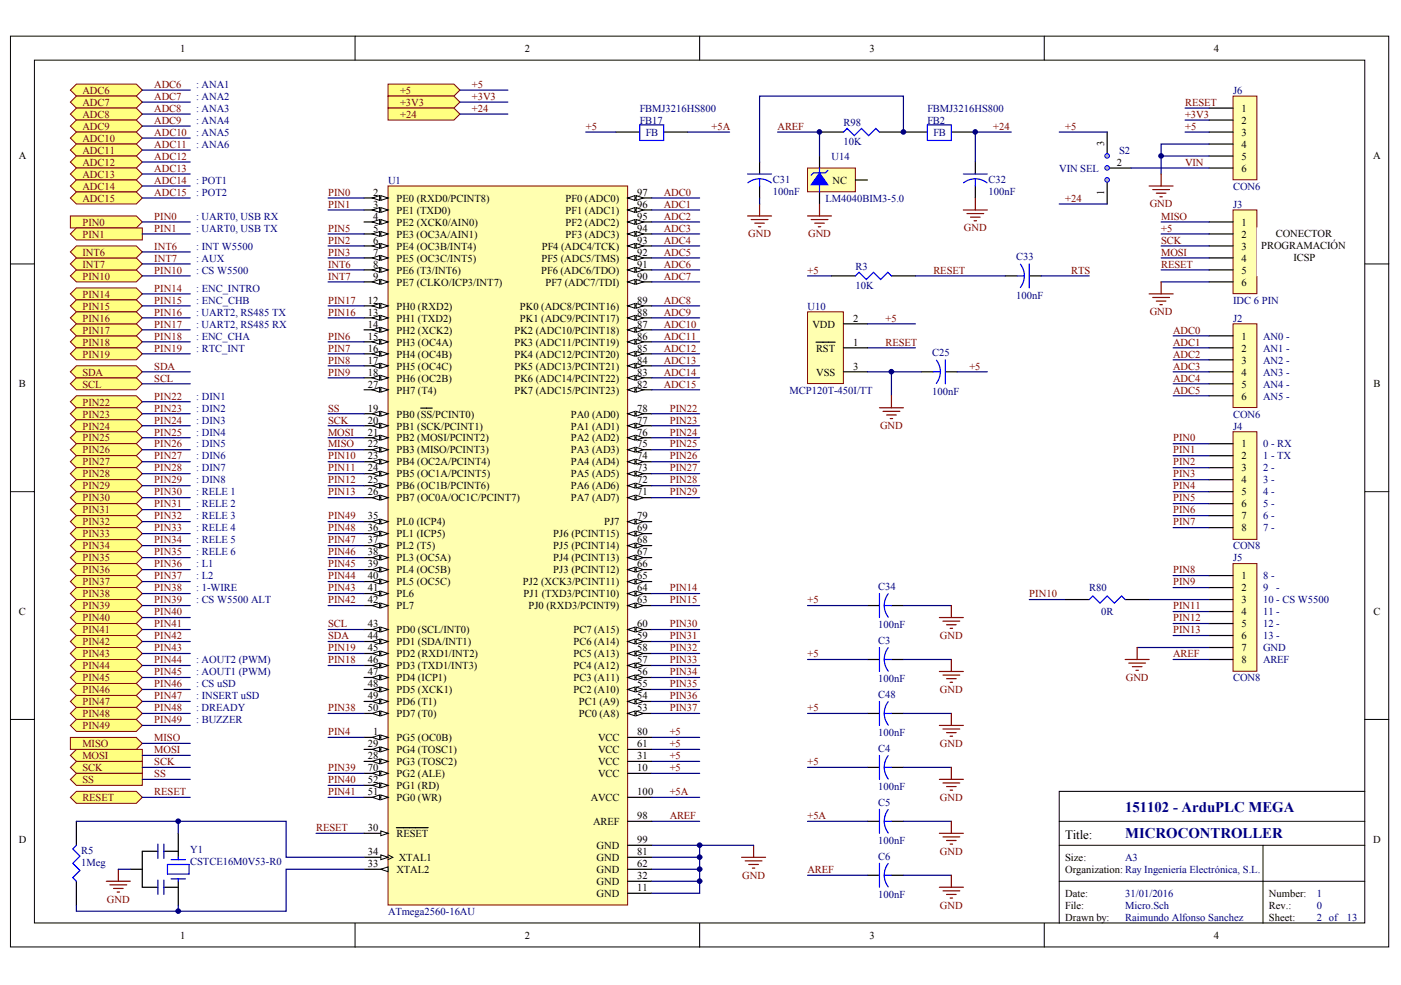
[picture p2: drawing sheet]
<svg xmlns="http://www.w3.org/2000/svg" width="289mm" height="203mm" viewBox="0 0 289 203" stroke-linecap="round" stroke-linejoin="round" font-family="sans-serif">
<defs><g id="words">
<g font-size="3" fill="#000080">
<text x="232" y="167.5">151102 - ArduPLC MEGA</text>
<text x="232" y="172.9">MICROCONTROLLER</text>
</g>
<text font-size="2.6" x="219.7" y="173">Title:</text>
<g font-size="2.2">
<text x="37.2" y="10.7">1</text>
<text x="108.2" y="10.7">2</text>
<text x="179.3" y="10.7">3</text>
<text x="250.4" y="10.7">4</text>
<text x="256" y="23.1">1</text>
<text x="256" y="25.5">2</text>
<text x="256" y="28">3</text>
<text x="3.9" y="32.9">A</text>
<text x="227.7" y="30.2" transform="rotate(-90 227.7 30.2)">3</text>
<text x="230.3" y="34.2">2</text>
<text x="256" y="30.5">4</text>
<text x="256" y="33">5</text>
<text x="256" y="35.4">6</text>
<text x="283.2" y="32.9">A</text>
<text x="77" y="40.4">2</text>
<text x="81.8" y="41.6">PE0 (RXD0/PCINT8)</text>
<text x="116.7" y="41.6">PF0 (ADC0)</text>
<text x="131.4" y="40.4">97</text>
<text x="171.7" y="37.9">NC</text>
<text x="227.7" y="40.2" transform="rotate(-90 227.7 40.2)">1</text>
<text x="77" y="47.8">5</text>
<text x="77" y="45.3">4</text>
<text x="77" y="42.9">3</text>
<text x="81.8" y="46.6">PE2 (XCK0/AIN0)</text>
<text x="81.8" y="44.1">PE1 (TXD0)</text>
<text x="116.7" y="44.1">PF1 (ADC1)</text>
<text x="116.7" y="46.6">PF2 (ADC2)</text>
<text x="131.4" y="42.9">96</text>
<text x="131.4" y="45.3">95</text>
<text x="131.4" y="47.8">94</text>
<text x="256" y="46.6">1</text>
<text x="77" y="50.3">6</text>
<text x="77" y="52.7">7</text>
<text x="81.8" y="51.5">PE4 (OC3B/INT4)</text>
<text x="81.8" y="54">PE5 (OC3C/INT5)</text>
<text x="81.8" y="49">PE3 (OC3A/AIN1)</text>
<text x="111.7" y="54">PF5 (ADC5/TMS)</text>
<text x="111.7" y="51.5">PF4 (ADC4/TCK)</text>
<text x="116.7" y="49">PF3 (ADC3)</text>
<text x="131.4" y="50.3">93</text>
<text x="131.4" y="52.7">92</text>
<text x="256" y="49">2</text>
<text x="256" y="51.5">3</text>
<text x="256" y="54">4</text>
<text x="260.1" y="51.4">PROGRAMACIÓN</text>
<text x="263.1" y="49">CONECTOR</text>
<text x="266.7" y="53.8">ICSP</text>
<text x="77" y="55.2">8</text>
<text x="77" y="57.7">9</text>
<text x="81.8" y="56.5">PE6 (T3/INT6)</text>
<text x="81.8" y="58.9">PE7 (CLKO/ICP3/INT7)</text>
<text x="111.6" y="56.5">PF6 (ADC6/TDO)</text>
<text x="112.5" y="58.9">PF7 (ADC7/TDI)</text>
<text x="131.4" y="55.2">91</text>
<text x="131.4" y="57.7">90</text>
<text x="256" y="56.5">5</text>
<text x="256" y="58.9">6</text>
<text x="75.8" y="65.1">13</text>
<text x="75.8" y="62.6">12</text>
<text x="81.8" y="63.9">PH0 (RXD2)</text>
<text x="107.2" y="63.9">PK0 (ADC8/PCINT16)</text>
<text x="131.4" y="65.1">88</text>
<text x="131.4" y="62.6">89</text>
<text x="75.8" y="67.6">14</text>
<text x="75.8" y="70.1">15</text>
<text x="81.8" y="68.8">PH2 (XCK2)</text>
<text x="81.8" y="66.3">PH1 (TXD2)</text>
<text x="81.8" y="71.3">PH3 (OC4A)</text>
<text x="106.1" y="71.3">PK3 (ADC11/PCINT19)</text>
<text x="106.1" y="68.8">PK2 (ADC10/PCINT18)</text>
<text x="107.2" y="66.3">PK1 (ADC9/PCINT17)</text>
<text x="131.4" y="70.1">86</text>
<text x="131.4" y="67.6">87</text>
<text x="167.6" y="67.6">VDD</text>
<text x="175.9" y="71.3">1</text>
<text x="175.9" y="66.3">2</text>
<text x="256" y="70.1">1</text>
<text x="75.8" y="72.5">16</text>
<text x="75.8" y="75">17</text>
<text x="75.8" y="77.5">18</text>
<text x="81.8" y="73.8">PH4 (OC4B)</text>
<text x="81.8" y="76.2">PH5 (OC4C)</text>
<text x="106.1" y="76.2">PK5 (ADC13/PCINT21)</text>
<text x="106.1" y="73.8">PK4 (ADC12/PCINT20)</text>
<text x="131.4" y="75">84</text>
<text x="131.4" y="72.5">85</text>
<text x="131.4" y="77.5">83</text>
<text x="168.3" y="72.5">RST</text>
<text x="168.3" y="77.5">VSS</text>
<text x="175.9" y="76.2">3</text>
<text x="256" y="72.5">2</text>
<text x="256" y="75">3</text>
<text x="256" y="77.5">4</text>
<text x="3.9" y="79.9">B</text>
<text x="75.8" y="80">27</text>
<text x="81.8" y="78.7">PH6 (OC2B)</text>
<text x="81.8" y="81.2">PH7 (T4)</text>
<text x="106.1" y="78.7">PK6 (ADC14/PCINT22)</text>
<text x="106.1" y="81.2">PK7 (ADC15/PCINT23)</text>
<text x="131.4" y="80">82</text>
<text x="256" y="80">5</text>
<text x="256" y="82.4">6</text>
<text x="283.2" y="79.9">B</text>
<text x="75.8" y="89.8">21</text>
<text x="75.8" y="87.4">20</text>
<text x="75.8" y="84.9">19</text>
<text x="81.8" y="88.6">PB1 (SCK/PCINT1)</text>
<text x="81.8" y="86.1">PB0 (SS/PCINT0)</text>
<text x="117.7" y="88.6">PA1 (AD1)</text>
<text x="117.7" y="86.1">PA0 (AD0)</text>
<text x="131.4" y="87.4">77</text>
<text x="131.4" y="89.8">76</text>
<text x="131.4" y="84.9">78</text>
<text x="75.8" y="92.3">22</text>
<text x="75.8" y="94.8">23</text>
<text x="81.8" y="91.1">PB2 (MOSI/PCINT2)</text>
<text x="81.8" y="93.6">PB3 (MISO/PCINT3)</text>
<text x="117.7" y="93.6">PA3 (AD3)</text>
<text x="117.7" y="91.1">PA2 (AD2)</text>
<text x="131.4" y="94.8">74</text>
<text x="131.4" y="92.3">75</text>
<text x="256" y="92.3">1</text>
<text x="256" y="94.8">2</text>
<text x="75.8" y="99.7">25</text>
<text x="75.8" y="97.3">24</text>
<text x="81.8" y="101">PB6 (OC1B/PCINT6)</text>
<text x="81.8" y="98.5">PB5 (OC1A/PCINT5)</text>
<text x="81.8" y="96">PB4 (OC2A/PCINT4)</text>
<text x="117.7" y="96">PA4 (AD4)</text>
<text x="117.7" y="98.5">PA5 (AD5)</text>
<text x="117.7" y="101">PA6 (AD6)</text>
<text x="131.4" y="97.3">73</text>
<text x="131.4" y="99.7">72</text>
<text x="256" y="97.3">3</text>
<text x="256" y="99.7">4</text>
<text x="75.8" y="102.2">26</text>
<text x="75.8" y="107.2">35</text>
<text x="81.8" y="103.4">PB7 (OC0A/OC1C/PCINT7)</text>
<text x="117.7" y="103.4">PA7 (AD7)</text>
<text x="131.4" y="102.2">71</text>
<text x="131.4" y="107.2">79</text>
<text x="256" y="102.2">5</text>
<text x="256" y="104.7">6</text>
<text x="256" y="107.2">7</text>
<text x="75.8" y="112.1">37</text>
<text x="75.8" y="109.6">36</text>
<text x="81.8" y="113.3">PL2 (T5)</text>
<text x="81.8" y="108.4">PL0 (ICP4)</text>
<text x="81.8" y="110.9">PL1 (ICP5)</text>
<text x="114.1" y="113.3">PJ5 (PCINT14)</text>
<text x="114.1" y="110.9">PJ6 (PCINT15)</text>
<text x="124.6" y="108.4">PJ7</text>
<text x="131.4" y="112.1">68</text>
<text x="131.4" y="109.6">69</text>
<text x="256" y="109.6">8</text>
<text x="75.8" y="114.6">38</text>
<text x="75.8" y="117">39</text>
<text x="75.8" y="119.5">40</text>
<text x="81.8" y="115.8">PL3 (OC5A)</text>
<text x="81.8" y="118.3">PL4 (OC5B)</text>
<text x="114.1" y="118.3">PJ3 (PCINT12)</text>
<text x="114.1" y="115.8">PJ4 (PCINT13)</text>
<text x="131.4" y="117">66</text>
<text x="131.4" y="119.5">65</text>
<text x="131.4" y="114.6">67</text>
<text x="256" y="119.5">1</text>
<text x="75.8" y="122">41</text>
<text x="75.8" y="124.5">42</text>
<text x="81.8" y="120.8">PL5 (OC5C)</text>
<text x="81.8" y="123.2">PL6</text>
<text x="81.8" y="125.7">PL7</text>
<text x="107.9" y="120.8">PJ2 (XCK3/PCINT11)</text>
<text x="108" y="123.2">PJ1 (TXD3/PCINT10)</text>
<text x="109" y="125.7">PJ0 (RXD3/PCINT9)</text>
<text x="131.4" y="124.5">63</text>
<text x="131.4" y="122">64</text>
<text x="256" y="122">2</text>
<text x="256" y="124.5">3</text>
<text x="3.9" y="126.9">C</text>
<text x="75.8" y="131.9">44</text>
<text x="75.8" y="129.4">43</text>
<text x="81.8" y="130.6">PD0 (SCL/INT0)</text>
<text x="118.3" y="130.6">PC7 (A15)</text>
<text x="131.4" y="131.9">59</text>
<text x="131.4" y="129.4">60</text>
<text x="256" y="126.9">4</text>
<text x="256" y="129.4">5</text>
<text x="256" y="131.9">6</text>
<text x="283.2" y="126.9">C</text>
<text x="75.8" y="134.4">45</text>
<text x="75.8" y="136.8">46</text>
<text x="81.8" y="135.6">PD2 (RXD1/INT2)</text>
<text x="81.8" y="133.1">PD1 (SDA/INT1)</text>
<text x="118.3" y="135.6">PC5 (A13)</text>
<text x="118.3" y="133.1">PC6 (A14)</text>
<text x="131.4" y="136.8">57</text>
<text x="131.4" y="134.4">58</text>
<text x="256" y="134.4">7</text>
<text x="256" y="136.8">8</text>
<text x="75.8" y="139.3">47</text>
<text x="75.8" y="141.8">48</text>
<text x="81.8" y="138.1">PD3 (TXD1/INT3)</text>
<text x="81.8" y="140.5">PD4 (ICP1)</text>
<text x="81.8" y="143">PD5 (XCK1)</text>
<text x="118.3" y="143">PC2 (A10)</text>
<text x="118.3" y="140.5">PC3 (A11)</text>
<text x="118.3" y="138.1">PC4 (A12)</text>
<text x="131.4" y="141.8">55</text>
<text x="131.4" y="139.3">56</text>
<text x="75.8" y="144.2">49</text>
<text x="75.8" y="146.7">50</text>
<text x="81.8" y="145.5">PD6 (T1)</text>
<text x="81.8" y="148">PD7 (T0)</text>
<text x="119.3" y="145.5">PC1 (A9)</text>
<text x="119.3" y="148">PC0 (A8)</text>
<text x="131.4" y="144.2">54</text>
<text x="131.4" y="146.7">53</text>
<text x="75.8" y="154.1">29</text>
<text x="77" y="151.7">1</text>
<text x="81.8" y="152.9">PG5 (OC0B)</text>
<text x="81.8" y="155.4">PG4 (TOSC1)</text>
<text x="123.3" y="152.9">VCC</text>
<text x="123.3" y="155.4">VCC</text>
<text x="131.4" y="151.7">80</text>
<text x="131.4" y="154.1">61</text>
<text x="75.8" y="161.6">52</text>
<text x="75.8" y="159.1">70</text>
<text x="75.8" y="156.6">28</text>
<text x="81.8" y="160.3">PG2 (ALE)</text>
<text x="81.8" y="157.8">PG3 (TOSC2)</text>
<text x="123.3" y="157.8">VCC</text>
<text x="123.3" y="160.3">VCC</text>
<text x="131.4" y="156.6">31</text>
<text x="131.4" y="159.1">10</text>
<text x="75.8" y="164">51</text>
<text x="81.8" y="165.3">PG0 (WR)</text>
<text x="81.8" y="162.8">PG1 (RD)</text>
<text x="121.8" y="165.3">AVCC</text>
<text x="131.4" y="164">100</text>
<text x="3.9" y="173.8">D</text>
<text x="75.8" y="171.4">30</text>
<text x="81.8" y="172.7">RESET</text>
<text x="122.3" y="170.2">AREF</text>
<text x="131.4" y="169">98</text>
<text x="131.4" y="173.9">99</text>
<text x="283.2" y="173.8">D</text>
<text x="75.8" y="176.4">34</text>
<text x="75.8" y="178.9">33</text>
<text x="82.2" y="177.6">XTAL1</text>
<text x="123" y="177.6">GND</text>
<text x="123" y="175.2">GND</text>
<text x="131.4" y="176.4">81</text>
<text x="131.4" y="178.9">62</text>
<text x="219.7" y="177.6">Size:</text>
<text x="81.8" y="180.1">XTAL2</text>
<text x="123" y="185">GND</text>
<text x="123" y="182.6">GND</text>
<text x="123" y="180.1">GND</text>
<text x="131.4" y="183.8">11</text>
<text x="131.4" y="181.3">32</text>
<text x="219.7" y="180.1">Organization: Ray Ingeniería Electrónica, S.L.</text>
<text x="219.7" y="185">Date:</text>
<text x="261.7" y="185">Number:</text>
<text x="219.7" y="187.5">File:</text>
<text x="219.7" y="190">Drawn by:</text>
<text x="261.7" y="190">Sheet:</text>
<text x="261.7" y="187.5">Rev.:</text>
<text x="37.2" y="193.7">1</text>
<text x="108.2" y="193.7">2</text>
<text x="179.3" y="193.7">3</text>
<text x="250.4" y="193.7">4</text>
</g>
<g font-size="2.2" fill="#800000">
<text x="17" y="19.4">ADC6</text>
<text x="17" y="21.8">ADC7</text>
<text x="31.8" y="18.1">ADC6</text>
<text x="31.8" y="20.6">ADC7</text>
<text x="31.8" y="23.1">ADC8</text>
<text x="82.5" y="19.4">+5</text>
<text x="82.5" y="21.8">+3V3</text>
<text x="97.3" y="18.1">+5</text>
<text x="97.3" y="20.6">+3V3</text>
<text x="97.3" y="23.1">+24</text>
<text x="244.4" y="21.8">RESET</text>
<text x="17" y="24.3">ADC8</text>
<text x="17" y="26.8">ADC9</text>
<text x="17" y="29.3">ADC10</text>
<text x="31.8" y="25.5">ADC9</text>
<text x="31.8" y="28">ADC10</text>
<text x="82.5" y="24.3">+24</text>
<text x="120.8" y="26.8">+5</text>
<text x="146.8" y="26.8">+5A</text>
<text x="160.4" y="26.8">AREF</text>
<text x="204.8" y="26.8">+24</text>
<text x="219.7" y="26.8">+5</text>
<text x="244.4" y="26.8">+5</text>
<text x="244.4" y="24.3">+3V3</text>
<text x="17" y="31.7">ADC11</text>
<text x="17" y="34.2">ADC12</text>
<text x="31.8" y="30.5">ADC11</text>
<text x="31.8" y="33">ADC12</text>
<text x="31.8" y="35.4">ADC13</text>
<text x="244.4" y="34.2">VIN</text>
<text x="17" y="36.7">ADC13</text>
<text x="17" y="39.1">ADC14</text>
<text x="17" y="41.6">ADC15</text>
<text x="31.8" y="37.9">ADC14</text>
<text x="31.8" y="40.4">ADC15</text>
<text x="67.7" y="40.4">PIN0</text>
<text x="136.9" y="40.4">ADC0</text>
<text x="219.7" y="41.6">+24</text>
<text x="17" y="46.6">PIN0</text>
<text x="31.8" y="45.3">PIN0</text>
<text x="31.8" y="47.8">PIN1</text>
<text x="67.7" y="42.9">PIN1</text>
<text x="67.7" y="47.8">PIN5</text>
<text x="136.9" y="42.9">ADC1</text>
<text x="136.9" y="45.3">ADC2</text>
<text x="136.9" y="47.8">ADC3</text>
<text x="198.8" y="47.7">GND</text>
<text x="237.1" y="42.8">GND</text>
<text x="239.5" y="47.8">+5</text>
<text x="239.5" y="45.3">MISO</text>
<text x="17" y="49">PIN1</text>
<text x="17" y="52.7">INT6</text>
<text x="31.8" y="54">INT7</text>
<text x="31.8" y="51.5">INT6</text>
<text x="67.7" y="50.3">PIN2</text>
<text x="67.7" y="52.7">PIN3</text>
<text x="136.9" y="50.3">ADC4</text>
<text x="136.9" y="52.7">ADC5</text>
<text x="154.3" y="49">GND</text>
<text x="166.7" y="49">GND</text>
<text x="239.5" y="50.3">SCK</text>
<text x="239.5" y="52.7">MOSI</text>
<text x="17" y="57.7">PIN10</text>
<text x="17" y="55.2">INT7</text>
<text x="31.8" y="56.5">PIN10</text>
<text x="67.7" y="55.2">INT6</text>
<text x="67.7" y="57.7">INT7</text>
<text x="136.9" y="55.2">ADC6</text>
<text x="136.9" y="57.7">ADC7</text>
<text x="166.5" y="56.5">+5</text>
<text x="192.5" y="56.5">RESET</text>
<text x="220.9" y="56.5">RTS</text>
<text x="239.5" y="55.2">RESET</text>
<text x="17" y="61.4">PIN14</text>
<text x="17" y="63.9">PIN15</text>
<text x="31.8" y="62.6">PIN15</text>
<text x="31.8" y="60.2">PIN14</text>
<text x="31.8" y="65.1">PIN16</text>
<text x="67.7" y="62.6">PIN17</text>
<text x="67.7" y="65.1">PIN16</text>
<text x="136.9" y="62.6">ADC8</text>
<text x="136.9" y="65.1">ADC9</text>
<text x="237.1" y="65">GND</text>
<text x="17" y="71.3">PIN18</text>
<text x="17" y="68.8">PIN17</text>
<text x="17" y="66.3">PIN16</text>
<text x="31.8" y="70.1">PIN18</text>
<text x="31.8" y="67.6">PIN17</text>
<text x="67.7" y="70.1">PIN6</text>
<text x="136.9" y="67.6">ADC10</text>
<text x="136.9" y="70.1">ADC11</text>
<text x="182.6" y="71.3">RESET</text>
<text x="182.6" y="66.3">+5</text>
<text x="241.9" y="68.8">ADC0</text>
<text x="241.9" y="71.3">ADC1</text>
<text x="17" y="73.8">PIN19</text>
<text x="17" y="77.5">SDA</text>
<text x="31.8" y="72.5">PIN19</text>
<text x="31.8" y="76.2">SDA</text>
<text x="67.7" y="72.5">PIN7</text>
<text x="67.7" y="75">PIN8</text>
<text x="67.7" y="77.5">PIN9</text>
<text x="136.9" y="72.5">ADC12</text>
<text x="136.9" y="75">ADC13</text>
<text x="136.9" y="77.5">ADC14</text>
<text x="199.9" y="76.2">+5</text>
<text x="241.9" y="73.8">ADC2</text>
<text x="241.9" y="76.2">ADC3</text>
<text x="17" y="80">SCL</text>
<text x="17" y="83.7">PIN22</text>
<text x="31.8" y="78.7">SCL</text>
<text x="31.8" y="82.4">PIN22</text>
<text x="136.9" y="80">ADC15</text>
<text x="241.9" y="78.7">ADC4</text>
<text x="241.9" y="81.2">ADC5</text>
<text x="17" y="86.1">PIN23</text>
<text x="17" y="88.6">PIN24</text>
<text x="31.8" y="84.9">PIN23</text>
<text x="31.8" y="87.4">PIN24</text>
<text x="31.8" y="89.8">PIN25</text>
<text x="67.7" y="89.8">MOSI</text>
<text x="67.7" y="87.4">SCK</text>
<text x="67.7" y="84.9">SS</text>
<text x="138.1" y="84.9">PIN22</text>
<text x="138.1" y="87.4">PIN23</text>
<text x="138.1" y="89.8">PIN24</text>
<text x="181.5" y="88.5">GND</text>
<text x="17" y="91.1">PIN25</text>
<text x="17" y="93.6">PIN26</text>
<text x="31.8" y="92.3">PIN26</text>
<text x="31.8" y="94.8">PIN27</text>
<text x="67.7" y="94.8">PIN10</text>
<text x="67.7" y="92.3">MISO</text>
<text x="138.1" y="92.3">PIN25</text>
<text x="138.1" y="94.8">PIN26</text>
<text x="241.9" y="91.1">PIN0</text>
<text x="241.9" y="93.6">PIN1</text>
<text x="17" y="96">PIN27</text>
<text x="17" y="98.5">PIN28</text>
<text x="17" y="101">PIN29</text>
<text x="31.8" y="97.3">PIN28</text>
<text x="31.8" y="99.7">PIN29</text>
<text x="67.7" y="97.3">PIN11</text>
<text x="67.7" y="99.7">PIN12</text>
<text x="138.1" y="97.3">PIN27</text>
<text x="138.1" y="99.7">PIN28</text>
<text x="241.9" y="96">PIN2</text>
<text x="241.9" y="98.5">PIN3</text>
<text x="241.9" y="101">PIN4</text>
<text x="17" y="103.4">PIN30</text>
<text x="17" y="105.9">PIN31</text>
<text x="31.8" y="102.2">PIN30</text>
<text x="31.8" y="104.7">PIN31</text>
<text x="31.8" y="107.2">PIN32</text>
<text x="67.7" y="102.2">PIN13</text>
<text x="67.7" y="107.2">PIN49</text>
<text x="138.1" y="102.2">PIN29</text>
<text x="241.9" y="103.4">PIN5</text>
<text x="241.9" y="105.9">PIN6</text>
<text x="17" y="108.4">PIN32</text>
<text x="17" y="110.9">PIN33</text>
<text x="17" y="113.3">PIN34</text>
<text x="31.8" y="109.6">PIN33</text>
<text x="31.8" y="112.1">PIN34</text>
<text x="67.7" y="112.1">PIN47</text>
<text x="67.7" y="109.6">PIN48</text>
<text x="241.9" y="108.4">PIN7</text>
<text x="17" y="115.8">PIN35</text>
<text x="17" y="118.3">PIN36</text>
<text x="31.8" y="114.6">PIN35</text>
<text x="31.8" y="117">PIN36</text>
<text x="31.8" y="119.5">PIN37</text>
<text x="67.7" y="119.5">PIN44</text>
<text x="67.7" y="117">PIN45</text>
<text x="67.7" y="114.6">PIN46</text>
<text x="241.9" y="118.3">PIN8</text>
<text x="17" y="120.8">PIN37</text>
<text x="17" y="123.2">PIN38</text>
<text x="17" y="125.7">PIN39</text>
<text x="31.8" y="122">PIN38</text>
<text x="31.8" y="124.5">PIN39</text>
<text x="67.7" y="124.5">PIN42</text>
<text x="67.7" y="122">PIN43</text>
<text x="138.1" y="124.5">PIN15</text>
<text x="138.1" y="122">PIN14</text>
<text x="166.5" y="124.5">+5</text>
<text x="212.3" y="123.2">PIN10</text>
<text x="241.9" y="120.8">PIN9</text>
<text x="241.9" y="125.7">PIN11</text>
<text x="17" y="128.2">PIN40</text>
<text x="17" y="130.6">PIN41</text>
<text x="31.8" y="126.9">PIN40</text>
<text x="31.8" y="129.4">PIN41</text>
<text x="31.8" y="131.9">PIN42</text>
<text x="67.7" y="131.9">SDA</text>
<text x="67.7" y="129.4">SCL</text>
<text x="138.1" y="131.9">PIN31</text>
<text x="138.1" y="129.4">PIN30</text>
<text x="193.8" y="131.8">GND</text>
<text x="241.9" y="128.2">PIN12</text>
<text x="241.9" y="130.6">PIN13</text>
<text x="17" y="133.1">PIN42</text>
<text x="17" y="135.6">PIN43</text>
<text x="31.8" y="134.4">PIN43</text>
<text x="31.8" y="136.8">PIN44</text>
<text x="67.7" y="136.8">PIN18</text>
<text x="67.7" y="134.4">PIN19</text>
<text x="138.1" y="136.8">PIN33</text>
<text x="138.1" y="134.4">PIN32</text>
<text x="166.5" y="135.6">+5</text>
<text x="241.9" y="135.6">AREF</text>
<text x="17" y="138.1">PIN44</text>
<text x="17" y="140.5">PIN45</text>
<text x="17" y="143">PIN46</text>
<text x="31.8" y="139.3">PIN45</text>
<text x="31.8" y="141.8">PIN46</text>
<text x="138.1" y="141.8">PIN35</text>
<text x="138.1" y="139.3">PIN34</text>
<text x="193.8" y="142.9">GND</text>
<text x="232.2" y="140.5">GND</text>
<text x="17" y="145.5">PIN47</text>
<text x="17" y="148">PIN48</text>
<text x="31.8" y="144.2">PIN47</text>
<text x="31.8" y="146.7">PIN48</text>
<text x="31.8" y="149.2">PIN49</text>
<text x="67.7" y="146.7">PIN38</text>
<text x="138.1" y="146.7">PIN37</text>
<text x="138.1" y="144.2">PIN36</text>
<text x="166.5" y="146.7">+5</text>
<text x="17" y="154.1">MISO</text>
<text x="17" y="150.4">PIN49</text>
<text x="31.8" y="155.4">MOSI</text>
<text x="31.8" y="152.9">MISO</text>
<text x="67.7" y="151.7">PIN4</text>
<text x="138.1" y="154.1">+5</text>
<text x="138.1" y="151.7">+5</text>
<text x="193.8" y="154.1">GND</text>
<text x="17" y="156.6">MOSI</text>
<text x="17" y="159.1">SCK</text>
<text x="17" y="161.6">SS</text>
<text x="31.8" y="157.8">SCK</text>
<text x="31.8" y="160.3">SS</text>
<text x="67.7" y="159.1">PIN39</text>
<text x="67.7" y="161.6">PIN40</text>
<text x="138.1" y="156.6">+5</text>
<text x="138.1" y="159.1">+5</text>
<text x="166.5" y="157.8">+5</text>
<text x="17" y="165.3">RESET</text>
<text x="31.8" y="164">RESET</text>
<text x="67.7" y="164">PIN41</text>
<text x="138.1" y="164">+5A</text>
<text x="193.8" y="165.2">GND</text>
<text x="65.2" y="171.4">RESET</text>
<text x="138.1" y="169">AREF</text>
<text x="166.5" y="169">+5A</text>
<text x="193.8" y="176.3">GND</text>
<text x="153.1" y="181.3">GND</text>
<text x="166.5" y="180.1">AREF</text>
<text x="22.1" y="186.2">GND</text>
<text x="193.8" y="187.4">GND</text>
</g>
<g font-size="2.2" fill="#000080">
<text x="40.5" y="18.1">: ANA1</text>
<text x="40.5" y="20.6">: ANA2</text>
<text x="40.5" y="23.1">: ANA3</text>
<text x="131.9" y="23.1">FBMJ3216HS800</text>
<text x="191.3" y="23.1">FBMJ3216HS800</text>
<text x="254.3" y="19.4">J6</text>
<text x="40.5" y="25.5">: ANA4</text>
<text x="40.5" y="28">: ANA5</text>
<text x="131.9" y="25.5">FB17</text>
<text x="133.2" y="28">FB</text>
<text x="174" y="26">R98</text>
<text x="174" y="30">10K</text>
<text x="191.3" y="25.5">FB2</text>
<text x="192.5" y="28">FB</text>
<text x="40.5" y="30.5">: ANA6</text>
<text x="171.5" y="33">U14</text>
<text x="218.4" y="35.4">VIN SEL</text>
<text x="230.8" y="31.7">S2</text>
<text x="40.5" y="37.9">: POT1</text>
<text x="40.5" y="40.4">: POT2</text>
<text x="80" y="37.9">U1</text>
<text x="159.4" y="37.7">C31</text>
<text x="159.4" y="40.1">100nF</text>
<text x="170.2" y="41.6">LM4040BIM3-5.0</text>
<text x="203.9" y="37.7">C32</text>
<text x="203.9" y="40.1">100nF</text>
<text x="254.3" y="39.1">CON6</text>
<text x="40.5" y="45.3">: UART0, USB RX</text>
<text x="40.5" y="47.8">: UART0, USB TX</text>
<text x="254.3" y="42.9">J3</text>
<text x="40.5" y="54">: AUX</text>
<text x="40.5" y="51.5">: INT W5500</text>
<text x="209.5" y="53.7">C33</text>
<text x="40.5" y="56.5">: CS W5500</text>
<text x="176.4" y="55.7">R3</text>
<text x="176.4" y="59.7">10K</text>
<text x="40.5" y="65.1">: UART2, RS485 TX</text>
<text x="40.5" y="62.6">: ENC_CHB</text>
<text x="40.5" y="60.2">: ENC_INTRO</text>
<text x="166.5" y="63.9">U10</text>
<text x="209.5" y="61.7">100nF</text>
<text x="254.3" y="62.6">IDC 6 PIN</text>
<text x="40.5" y="67.6">: UART2, RS485 RX</text>
<text x="40.5" y="70.1">: ENC_CHA</text>
<text x="254.3" y="66.3">J2</text>
<text x="260.5" y="70.1">AN0 -</text>
<text x="40.5" y="72.5">: RTC_INT</text>
<text x="192.2" y="73.5">C25</text>
<text x="260.5" y="72.5">AN1 -</text>
<text x="260.5" y="75">AN2 -</text>
<text x="260.5" y="77.5">AN3 -</text>
<text x="40.5" y="82.4">: DIN1</text>
<text x="162.8" y="81.2">MCP120T-450I/TT</text>
<text x="192.2" y="81.4">100nF</text>
<text x="260.5" y="80">AN4 -</text>
<text x="260.5" y="82.4">AN5 -</text>
<text x="40.5" y="84.9">: DIN2</text>
<text x="40.5" y="87.4">: DIN3</text>
<text x="40.5" y="89.8">: DIN4</text>
<text x="254.3" y="88.6">J4</text>
<text x="254.3" y="86.1">CON6</text>
<text x="40.5" y="92.3">: DIN5</text>
<text x="40.5" y="94.8">: DIN6</text>
<text x="260.5" y="92.3">0 - RX</text>
<text x="260.5" y="94.8">1 - TX</text>
<text x="40.5" y="97.3">: DIN7</text>
<text x="40.5" y="99.7">: DIN8</text>
<text x="260.5" y="97.3">2 -</text>
<text x="260.5" y="99.7">3 -</text>
<text x="40.5" y="102.2">: RELE 1</text>
<text x="40.5" y="104.7">: RELE 2</text>
<text x="40.5" y="107.2">: RELE 3</text>
<text x="260.5" y="102.2">4 -</text>
<text x="260.5" y="104.7">5 -</text>
<text x="260.5" y="107.2">6 -</text>
<text x="40.5" y="109.6">: RELE 4</text>
<text x="40.5" y="112.1">: RELE 5</text>
<text x="254.3" y="113.3">CON8</text>
<text x="260.5" y="109.6">7 -</text>
<text x="40.5" y="114.6">: RELE 6</text>
<text x="40.5" y="117">: L1</text>
<text x="40.5" y="119.5">: L2</text>
<text x="254.3" y="115.8">J5</text>
<text x="260.5" y="119.5">8 -</text>
<text x="40.5" y="122">: 1-WIRE</text>
<text x="40.5" y="124.5">: CS W5500 ALT</text>
<text x="181.1" y="121.7">C34</text>
<text x="224.6" y="122">R80</text>
<text x="260.5" y="122">9</text>
<text x="260.5" y="124.5">10 - CS W5500</text>
<text x="263.2" y="122">-</text>
<text x="181.1" y="129.7">100nF</text>
<text x="227.1" y="126.9">0R</text>
<text x="260.5" y="126.9">11 -</text>
<text x="260.5" y="129.4">12 -</text>
<text x="260.5" y="131.9">13 -</text>
<text x="40.5" y="136.8">: AOUT2 (PWM)</text>
<text x="181.1" y="132.9">C3</text>
<text x="260.5" y="134.4">GND</text>
<text x="260.5" y="136.8">AREF</text>
<text x="40.5" y="141.8">: CS uSD</text>
<text x="40.5" y="139.3">: AOUT1 (PWM)</text>
<text x="181.1" y="140.8">100nF</text>
<text x="181.1" y="144">C48</text>
<text x="254.3" y="140.5">CON8</text>
<text x="40.5" y="146.7">: DREADY</text>
<text x="40.5" y="149.2">: BUZZER</text>
<text x="40.5" y="144.2">: INSERT uSD</text>
<text x="181.1" y="155.1">C4</text>
<text x="181.1" y="151.9">100nF</text>
<text x="181.1" y="163">100nF</text>
<text x="181.1" y="166.3">C5</text>
<text x="16.7" y="176.1">R5</text>
<text x="16.7" y="178.6">1Meg</text>
<text x="39.2" y="175.9">Y1</text>
<text x="39.2" y="178.4">CSTCE16M0V53-R0</text>
<text x="181.1" y="174.2">100nF</text>
<text x="181.1" y="177.4">C6</text>
<text x="232" y="177.6">A3</text>
<text x="181.1" y="185.3">100nF</text>
<text x="232" y="185">31/01/2016</text>
<text x="271.6" y="185">1</text>
<text x="80" y="188.8">ATmega2560-16AU</text>
<text x="232" y="187.5">Micro.Sch</text>
<text x="232" y="190">Raimundo Alfonso Sanchez</text>
<text x="271.6" y="187.5">0</text>
<text x="271.6" y="190">2 of</text>
<text x="277.8" y="190">13</text>
</g>
</g></defs>
<g fill="#fff" stroke="#000" stroke-width=".21">
<path d="M2.2 7.5h284.2v187.9h-284.2z"/>
<path d="M7.1 12.4h274.4v178h-274.4z"/>
</g>
<g fill="none" stroke="#000" stroke-width=".21">
<path d="M73.2 7.5v4.9M144.3 7.5v4.9M215.4 7.5v4.9M2.2 54.4h4.9M281.5 54.4h4.9M2.2 101.4h4.9M281.5 101.4h4.9M2.2 148.4h4.9M281.5 148.4h4.9M218.4 174.4h63.1M281.5 169.4h-63.1v21.1M73.2 190.5v4.9"/>
<path d="M144.3 190.5v4.9M215.4 190.5v4.9M218.4 181.8h63.1M260.5 181.8v8.7"/>
</g>
<path d="M178.9 158.3h2.5M183.8 158.3h2.5" fill="none" stroke="#000" stroke-width=".25"/>
<path d="M181.4 155.8v5M182.4 158.3h1.4M182.4 158.3l.1 1 .7 1.4M183.2 155.9l-.7 1.4-.1 1" fill="none" stroke="#00f" stroke-width=".25"/>
<path d="M166.5 158.3h12.4M186.3 158.3h9.9" fill="none" stroke="#000080" stroke-width=".25"/>
<path d="M254.3 43.3h4.9v17.3h-4.9z" fill="#ffffb0" stroke="#800000" stroke-width=".21"/>
<path d="M171.5 56.9h4.9M183.8 56.9h5M249.3 45.8h5M249.3 48.3h5M249.3 50.7h5M249.3 53.2h5M249.3 55.7h5M249.3 58.2h5M178.9 169.4h2.5M183.8 169.4h2.5M178.9 180.6h2.5M183.8 180.6h2.5" fill="none" stroke="#000" stroke-width=".25"/>
<path d="M166.5 56.9h5M239.5 48.3h9.8M239.5 50.7h9.8M239.5 53.2h9.8M239.5 55.7h9.8M239.5 58.2h9.8M239.5 45.8h9.8M166.5 169.4h12.4M186.3 169.4h9.9M166.5 180.6h12.4M186.3 180.6h9.9" fill="none" stroke="#000080" stroke-width=".25"/>
<path d="M259.2 47h19.8v9.9h-19.8z" fill="#fff" stroke="#fff" stroke-width=".21"/>
<path d="M176.4 56.9l.8-.7 1.4 1.5 1.5-1.5 1.5 1.5 1.5-1.5 .7 .7M181.4 167v4.9M181.4 178.1v4.9M182.4 169.4h1.4M182.4 169.4l.1 1.1 .7 1.3M183.2 167l-.7 1.4-.1 1M183.2 178.1l-.7 1.4-.1 1.1M182.4 180.6h1.4M182.4 180.6l.1 1 .7 1.4" fill="none" stroke="#00f" stroke-width=".25"/>
<path d="M254.3 89.1h4.9v22.2h-4.9z" fill="#ffffb0" stroke="#800000" stroke-width=".21"/>
<path d="M249.3 91.5h5M249.3 94h5M249.3 96.5h5M249.3 99h5M249.3 101.4h5M249.3 103.9h5M249.3 106.4h5M249.3 108.8h5" fill="none" stroke="#000" stroke-width=".25"/>
<path d="M254.3 116.3h4.9v22.2h-4.9z" fill="#ffffb0" stroke="#800000" stroke-width=".21"/>
<path d="M249.3 118.7h5M249.3 121.2h5M249.3 123.7h5M249.3 126.2h5M249.3 128.6h5M249.3 131.1h5M249.3 133.6h5M249.3 136.1h5" fill="none" stroke="#000" stroke-width=".25"/>
<path d="M254.3 66.8h4.9v17.3h-4.9z" fill="#ffffb0" stroke="#800000" stroke-width=".21"/>
<path d="M249.3 69.3h5M249.3 71.8h5M249.3 74.2h5M249.3 76.7h5M249.3 79.2h5M249.3 81.6h5" fill="none" stroke="#000" stroke-width=".25"/>
<path d="M254.3 19.8h4.9v17.3h-4.9z" fill="#ffffb0" stroke="#800000" stroke-width=".21"/>
<path d="M249.3 22.3h5M249.3 24.8h5M249.3 27.2h5M249.3 29.7h5M249.3 32.2h5M249.3 34.7h5" fill="none" stroke="#000" stroke-width=".25"/>
<g fill="none" stroke="#000080" stroke-width=".25">
<path d="M239.5 32.2v3.7M244.4 27.2h4.9M244.4 24.8h4.9M244.4 22.3h4.9M249.3 29.7h-9.8v2.5h9.8M241.9 69.3h7.4M241.9 71.8h7.4M241.9 74.2h7.4M241.9 76.7h7.4M241.9 99h7.4M241.9 91.5h7.4M241.9 94h7.4"/>
<path d="M241.9 101.4h7.4M241.9 103.9h7.4M241.9 106.4h7.4M241.9 108.8h7.4M241.9 118.7h7.4M212.3 123.7h7.4M234.5 133.6h14.8M241.9 121.2h7.4M241.9 136.1h7.4M134.4 154.6h9.9M134.4 157.1h9.9M65.2 171.9h9.9"/>
<path d="M134.4 176.9h9.9v2.4h-9.9M134.4 169.4h9.9"/>
</g>
<path d="M80 17.4h13.6l1.3 1.2-1.3 1.2h-13.6z" fill-rule="evenodd" fill="#ffff80" stroke="#800000" stroke-width=".21"/>
<path d="M94.9 18.6h9.8" fill="none" stroke="#000080" stroke-width=".25"/>
<path d="M15.8 154.6h13.5v2.5h-13.5l-1.3-1.3z" fill-rule="evenodd" fill="#ffff80" stroke="#800000" stroke-width=".21"/>
<path d="M29.3 155.8h9.9" fill="none" stroke="#000080" stroke-width=".25"/>
<path d="M14.5 152.1h13.6l1.2 1.3-1.2 1.2h-13.6z" fill-rule="evenodd" fill="#ffff80" stroke="#800000" stroke-width=".21"/>
<path d="M29.3 153.4h9.9" fill="none" stroke="#000080" stroke-width=".25"/>
<path d="M15.8 157.1h13.5v2.4h-13.5l-1.3-1.2z" fill-rule="evenodd" fill="#ffff80" stroke="#800000" stroke-width=".21"/>
<path d="M29.3 158.3h9.9" fill="none" stroke="#000080" stroke-width=".25"/>
<g fill="#ffff80" stroke="#800000" stroke-width=".21">
<path d="M15.8 17.4h12.3l1.2 1.2-1.2 1.2h-12.3l-1.3-1.2z" fill-rule="evenodd"/>
<path d="M14.5 44.6h13.6l1.2 1.2-1.2 1.2h-13.6z" fill-rule="evenodd"/>
</g>
<path d="M29.3 45.8h9.9" fill="none" stroke="#000080" stroke-width=".25"/>
<path d="M15.8 47h13.5v2.5h-13.5l-1.3-1.2z" fill-rule="evenodd" fill="#ffff80" stroke="#800000" stroke-width=".21"/>
<path d="M29.3 48.3h9.9M134.4 152.1h9.9M134.4 174.4h9.9v2.5" fill="none" stroke="#000080" stroke-width=".25"/>
<path d="M15.8 163.3h12.3l1.2 1.2-1.2 1.2h-12.3l-1.3-1.2z" fill-rule="evenodd" fill="#ffff80" stroke="#800000" stroke-width=".21"/>
<path d="M29.3 164.5h9.9" fill="none" stroke="#000080" stroke-width=".25"/>
<path d="M15.8 169.4v5M15.8 181.8v4.9" fill="none" stroke="#000" stroke-width=".25"/>
<path d="M15.8 174.4l-.8 .7 1.5 1.5-1.5 1.5 1.5 1.5-1.5 1.5 .8 .7" fill="none" stroke="#00f" stroke-width=".25"/>
<path d="M15.8 19.8h12.3l1.2 1.3-1.2 1.2h-12.3l-1.3-1.2z" fill-rule="evenodd" fill="#ffff80" stroke="#800000" stroke-width=".21"/>
<path d="M29.3 18.6h9.9M29.3 21.1h9.9" fill="none" stroke="#000080" stroke-width=".25"/>
<g fill="none" stroke="#800000" stroke-width=".25">
<path d="M237 38.4h4.9M237.7 39.1h3.5M238.5 39.9h1.9M239.5 35.9v2.5M239.2 40.6h.5M239.5 58.2v2.4M237 60.6h4.9M237.7 61.4h3.5M238.5 62.1h1.9M239.2 62.9h.5M232 136.1h5M232.8 136.8h3.4"/>
<path d="M233.5 137.5h2M234.3 138.3h.5M234.5 133.6v2.5M196.2 158.3v2.5M24.4 179.3v2.5M152.9 176.9h5M153.7 177.6h3.4M154.4 178.3h2M155.2 179.1h.5M155.4 174.4v2.5M193.7 160.8h5M193.7 171.9h5"/>
<path d="M194.5 161.5h3.4M194.5 172.6h3.4M195.2 162.3h2M195.2 173.4h2M196 163h.4M196 174.1h.4M196.2 169.4v2.5M21.9 181.8h5M22.7 182.5h3.4M23.4 183.3h2M24.2 184h.5M193.7 183h5"/>
<path d="M194.5 183.8h3.4M195.2 184.5h2M196 185.3h.4M196.2 180.6v2.4"/>
</g>
<path d="M260.5 174.4v7.4M281.5 163.3h-63.1v6.1" fill="none" stroke="#000" stroke-width=".21"/>
<path d="M80 19.8h13.6l1.3 1.3-1.3 1.2h-13.6z" fill-rule="evenodd" fill="#ffff80" stroke="#800000" stroke-width=".21"/>
<path d="M94.9 21.1h9.8" fill="none" stroke="#000080" stroke-width=".25"/>
<path d="M228.3 27.2v5M228.3 37.1v5M228.3 34.7h5" fill="none" stroke="#000" stroke-width=".25"/>
<g fill="#c0c0c0" stroke="#00f" stroke-width=".21">
<circle cx="228.3" cy="37.1" r=".48"/>
<circle cx="228.3" cy="34.6" r=".48"/>
<circle cx="228.3" cy="32.2" r=".48"/>
</g>
<path d="M218.4 27.2h9.9M233.3 34.7h16" fill="none" stroke="#000080" stroke-width=".25"/>
<path d="M80 38.4h49.4v148.3h-49.4z" fill="#ffffb0" stroke="#800000" stroke-width=".21"/>
<path d="M129.5 124.9h4.9" fill="none" stroke="#000" stroke-width=".25"/>
<g fill="#fff" stroke="#000" stroke-width=".21">
<path d="M129.5 124.9l1.4-.5v1z"/>
<path d="M131.2 124.4l1.5 .5-1.5 .5z"/>
</g>
<path d="M75.1 152.1h4.9M129.5 157.1h4.9M129.5 164.5h4.9M129.5 176.9h4.9M129.5 184.3h4.9M129.5 181.8h4.9" fill="none" stroke="#000" stroke-width=".25"/>
<g fill="#fff" stroke="#000" stroke-width=".21">
<path d="M78.5 151.6l1.5 .5-1.5 .5z"/>
<path d="M76.8 152.1l1.5-.5v1z"/>
</g>
<path d="M75.1 134.8h4.9" fill="none" stroke="#000" stroke-width=".25"/>
<g fill="#fff" stroke="#000" stroke-width=".21">
<path d="M78.5 134.3l1.5 .5-1.5 .5z"/>
<path d="M76.8 134.8l1.5-.5v1z"/>
</g>
<path d="M75.1 171.9h4.9" fill="none" stroke="#000" stroke-width=".25"/>
<path d="M78.5 171.4l1.5 .5-1.5 .5z" fill="#fff" stroke="#000" stroke-width=".21"/>
<path d="M129.5 95.2h4.9M81.8 170.7h6.5" fill="none" stroke="#000" stroke-width=".25"/>
<g fill="#fff" stroke="#000" stroke-width=".21">
<path d="M129.5 95.2l1.4-.4v.9z"/>
<path d="M131.2 94.8l1.5 .4-1.5 .5z"/>
</g>
<path d="M129.5 102.7h4.9" fill="none" stroke="#000" stroke-width=".25"/>
<g fill="#fff" stroke="#000" stroke-width=".21">
<path d="M129.5 102.7l1.4-.5v1z"/>
<path d="M131.2 102.2l1.5 .5-1.5 .5z"/>
</g>
<path d="M129.5 97.7h4.9" fill="none" stroke="#000" stroke-width=".25"/>
<g fill="#fff" stroke="#000" stroke-width=".21">
<path d="M129.5 97.7l1.4-.5v1z"/>
<path d="M131.2 97.2l1.5 .5-1.5 .5z"/>
</g>
<path d="M129.5 152.1h4.9M75.1 176.9h4.9" fill="none" stroke="#000" stroke-width=".25"/>
<path d="M80 176.4l1 .5-1 .4" fill="none" stroke="#000" stroke-width=".21"/>
<path d="M78.5 176.4l1.5 .5-1.5 .4z" fill="#fff" stroke="#000" stroke-width=".21"/>
<path d="M129.5 144.7h4.9" fill="none" stroke="#000" stroke-width=".25"/>
<g fill="#fff" stroke="#000" stroke-width=".21">
<path d="M129.5 144.7l1.4-.5v1z"/>
<path d="M131.2 144.2l1.5 .5-1.5 .5z"/>
</g>
<path d="M129.5 142.2h4.9" fill="none" stroke="#000" stroke-width=".25"/>
<g fill="#fff" stroke="#000" stroke-width=".21">
<path d="M129.5 142.2l1.4-.5v1z"/>
<path d="M131.2 141.7l1.5 .5-1.5 .5z"/>
</g>
<path d="M129.5 139.8h4.9" fill="none" stroke="#000" stroke-width=".25"/>
<g fill="#fff" stroke="#000" stroke-width=".21">
<path d="M129.5 139.8l1.4-.5v1z"/>
<path d="M131.2 139.3l1.5 .5-1.5 .5z"/>
</g>
<path d="M129.5 137.3h4.9" fill="none" stroke="#000" stroke-width=".25"/>
<g fill="#fff" stroke="#000" stroke-width=".21">
<path d="M129.5 137.3l1.4-.5v1z"/>
<path d="M131.2 136.8l1.5 .5-1.5 .5z"/>
</g>
<path d="M129.5 134.8h4.9" fill="none" stroke="#000" stroke-width=".25"/>
<g fill="#fff" stroke="#000" stroke-width=".21">
<path d="M129.5 134.8l1.4-.5v1z"/>
<path d="M131.2 134.3l1.5 .5-1.5 .5z"/>
</g>
<path d="M129.5 112.6h4.9" fill="none" stroke="#000" stroke-width=".25"/>
<g fill="#fff" stroke="#000" stroke-width=".21">
<path d="M129.5 112.6l1.4-.5v1z"/>
<path d="M131.2 112.1l1.5 .5-1.5 .5z"/>
</g>
<path d="M129.5 110.1h4.9" fill="none" stroke="#000" stroke-width=".25"/>
<g fill="#fff" stroke="#000" stroke-width=".21">
<path d="M129.5 110.1l1.4-.5v1z"/>
<path d="M131.2 109.6l1.5 .5-1.5 .5z"/>
</g>
<path d="M75.1 132.3h4.9M129.5 169.4h4.9" fill="none" stroke="#000" stroke-width=".25"/>
<g fill="#fff" stroke="#000" stroke-width=".21">
<path d="M78.5 131.8l1.5 .5-1.5 .5z"/>
<path d="M76.8 132.3l1.5-.5v1z"/>
</g>
<path d="M75.1 100.2h4.9" fill="none" stroke="#000" stroke-width=".25"/>
<g fill="#fff" stroke="#000" stroke-width=".21">
<path d="M78.5 99.7l1.5 .5-1.5 .5z"/>
<path d="M76.8 100.2l1.5-.5v1z"/>
</g>
<path d="M75.1 137.3h4.9" fill="none" stroke="#000" stroke-width=".25"/>
<g fill="#fff" stroke="#000" stroke-width=".21">
<path d="M78.5 136.8l1.5 .5-1.5 .5z"/>
<path d="M76.8 137.3l1.5-.5v1z"/>
</g>
<path d="M75.1 139.8h4.9" fill="none" stroke="#000" stroke-width=".25"/>
<g fill="#fff" stroke="#000" stroke-width=".21">
<path d="M78.5 139.3l1.5 .5-1.5 .5z"/>
<path d="M76.8 139.8l1.5-.5v1z"/>
</g>
<path d="M75.1 142.2h4.9" fill="none" stroke="#000" stroke-width=".25"/>
<g fill="#fff" stroke="#000" stroke-width=".21">
<path d="M78.5 141.7l1.5 .5-1.5 .5z"/>
<path d="M76.8 142.2l1.5-.5v1z"/>
</g>
<path d="M75.1 144.7h4.9" fill="none" stroke="#000" stroke-width=".25"/>
<g fill="#fff" stroke="#000" stroke-width=".21">
<path d="M78.5 144.2l1.5 .5-1.5 .5z"/>
<path d="M76.8 144.7l1.5-.5v1z"/>
</g>
<path d="M75.1 147.2h4.9" fill="none" stroke="#000" stroke-width=".25"/>
<g fill="#fff" stroke="#000" stroke-width=".21">
<path d="M78.5 146.7l1.5 .5-1.5 .5z"/>
<path d="M76.8 147.2l1.5-.5v1z"/>
</g>
<path d="M129.5 43.3h4.9" fill="none" stroke="#000" stroke-width=".25"/>
<g fill="#fff" stroke="#000" stroke-width=".21">
<path d="M129.5 43.3l1.4-.5v1z"/>
<path d="M131.2 42.8l1.5 .5-1.5 .5z"/>
</g>
<path d="M129.5 45.8h4.9" fill="none" stroke="#000" stroke-width=".25"/>
<g fill="#fff" stroke="#000" stroke-width=".21">
<path d="M129.5 45.8l1.4-.5v1z"/>
<path d="M131.2 45.3l1.5 .5-1.5 .5z"/>
</g>
<path d="M129.5 147.2h4.9" fill="none" stroke="#000" stroke-width=".25"/>
<g fill="#fff" stroke="#000" stroke-width=".21">
<path d="M129.5 147.2l1.4-.5v1z"/>
<path d="M131.2 146.7l1.5 .5-1.5 .5z"/>
</g>
<path d="M129.5 92.8h4.9" fill="none" stroke="#000" stroke-width=".25"/>
<g fill="#fff" stroke="#000" stroke-width=".21">
<path d="M129.5 92.8l1.4-.5v1z"/>
<path d="M131.2 92.3l1.5 .5-1.5 .5z"/>
</g>
<path d="M129.5 50.7h4.9" fill="none" stroke="#000" stroke-width=".25"/>
<g fill="#fff" stroke="#000" stroke-width=".21">
<path d="M129.5 50.7l1.4-.5v1z"/>
<path d="M131.2 50.2l1.5 .5-1.5 .5z"/>
</g>
<path d="M129.5 53.2h4.9" fill="none" stroke="#000" stroke-width=".25"/>
<g fill="#fff" stroke="#000" stroke-width=".21">
<path d="M129.5 53.2l1.4-.5v1z"/>
<path d="M131.2 52.7l1.5 .5-1.5 .5z"/>
</g>
<path d="M129.5 55.7h4.9" fill="none" stroke="#000" stroke-width=".25"/>
<g fill="#fff" stroke="#000" stroke-width=".21">
<path d="M129.5 55.7l1.4-.5v1z"/>
<path d="M131.2 55.2l1.5 .5-1.5 .5z"/>
</g>
<path d="M129.5 58.2h4.9" fill="none" stroke="#000" stroke-width=".25"/>
<g fill="#fff" stroke="#000" stroke-width=".21">
<path d="M129.5 58.2l1.4-.5v.9z"/>
<path d="M131.2 57.7l1.5 .5-1.5 .4z"/>
</g>
<path d="M75.1 164.5h4.9" fill="none" stroke="#000" stroke-width=".25"/>
<g fill="#fff" stroke="#000" stroke-width=".21">
<path d="M78.5 164l1.5 .5-1.5 .5z"/>
<path d="M76.8 164.5l1.5-.5v1z"/>
</g>
<path d="M75.1 162h4.9" fill="none" stroke="#000" stroke-width=".25"/>
<g fill="#fff" stroke="#000" stroke-width=".21">
<path d="M78.5 161.5l1.5 .5-1.5 .5z"/>
<path d="M76.8 162l1.5-.5v1z"/>
</g>
<path d="M75.1 159.5h4.9" fill="none" stroke="#000" stroke-width=".25"/>
<g fill="#fff" stroke="#000" stroke-width=".21">
<path d="M78.5 159l1.5 .5-1.5 .5z"/>
<path d="M76.8 159.5l1.5-.5v1z"/>
</g>
<path d="M129.5 100.2h4.9" fill="none" stroke="#000" stroke-width=".25"/>
<g fill="#fff" stroke="#000" stroke-width=".21">
<path d="M129.5 100.2l1.4-.5v1z"/>
<path d="M131.2 99.7l1.5 .5-1.5 .5z"/>
</g>
<path d="M75.1 129.9h4.9" fill="none" stroke="#000" stroke-width=".25"/>
<g fill="#fff" stroke="#000" stroke-width=".21">
<path d="M78.5 129.4l1.5 .5-1.5 .5z"/>
<path d="M76.8 129.9l1.5-.5v1z"/>
</g>
<path d="M75.1 68h4.9" fill="none" stroke="#000" stroke-width=".25"/>
<g fill="#fff" stroke="#000" stroke-width=".21">
<path d="M78.5 67.6l1.5 .4-1.5 .5z"/>
<path d="M76.8 68l1.5-.4v.9z"/>
</g>
<path d="M75.1 112.6h4.9" fill="none" stroke="#000" stroke-width=".25"/>
<g fill="#fff" stroke="#000" stroke-width=".21">
<path d="M78.5 112.1l1.5 .5-1.5 .5z"/>
<path d="M76.8 112.6l1.5-.5v1z"/>
</g>
<path d="M75.1 115h4.9" fill="none" stroke="#000" stroke-width=".25"/>
<g fill="#fff" stroke="#000" stroke-width=".21">
<path d="M78.5 114.5l1.5 .5-1.5 .5z"/>
<path d="M76.8 115l1.5-.5v1z"/>
</g>
<path d="M75.1 117.5h4.9" fill="none" stroke="#000" stroke-width=".25"/>
<g fill="#fff" stroke="#000" stroke-width=".21">
<path d="M78.5 117l1.5 .5-1.5 .5z"/>
<path d="M76.8 117.5l1.5-.5v1z"/>
</g>
<path d="M75.1 120h4.9" fill="none" stroke="#000" stroke-width=".25"/>
<g fill="#fff" stroke="#000" stroke-width=".21">
<path d="M78.5 119.5l1.5 .5-1.5 .5z"/>
<path d="M76.8 120l1.5-.5v1z"/>
</g>
<path d="M75.1 122.4h4.9" fill="none" stroke="#000" stroke-width=".25"/>
<g fill="#fff" stroke="#000" stroke-width=".21">
<path d="M78.5 122l1.5 .4-1.5 .5z"/>
<path d="M76.8 122.4l1.5-.4v.9z"/>
</g>
<path d="M129.5 159.5h4.9M75.1 179.3h4.9" fill="none" stroke="#000" stroke-width=".25"/>
<path d="M78.5 179.3l1.5-.5v1z" fill="#fff" stroke="#000" stroke-width=".21"/>
<path d="M75.1 157.1h4.9" fill="none" stroke="#000" stroke-width=".25"/>
<g fill="#fff" stroke="#000" stroke-width=".21">
<path d="M78.5 156.6l1.5 .5-1.5 .5z"/>
<path d="M76.8 157.1l1.5-.5v1z"/>
</g>
<path d="M75.1 97.7h4.9" fill="none" stroke="#000" stroke-width=".25"/>
<g fill="#fff" stroke="#000" stroke-width=".21">
<path d="M78.5 97.2l1.5 .5-1.5 .5z"/>
<path d="M76.8 97.7l1.5-.5v1z"/>
</g>
<path d="M129.5 48.3h4.9" fill="none" stroke="#000" stroke-width=".25"/>
<g fill="#fff" stroke="#000" stroke-width=".21">
<path d="M129.5 48.3l1.4-.5v1z"/>
<path d="M131.2 47.8l1.5 .5-1.5 .5z"/>
</g>
<path d="M129.5 87.8h4.9" fill="none" stroke="#000" stroke-width=".25"/>
<g fill="#fff" stroke="#000" stroke-width=".21">
<path d="M129.5 87.8l1.4-.5v1z"/>
<path d="M131.2 87.3l1.5 .5-1.5 .5z"/>
</g>
<path d="M129.5 90.3h4.9" fill="none" stroke="#000" stroke-width=".25"/>
<g fill="#fff" stroke="#000" stroke-width=".21">
<path d="M129.5 90.3l1.4-.5v1z"/>
<path d="M131.2 89.8l1.5 .5-1.5 .5z"/>
</g>
<path d="M75.1 50.7h4.9" fill="none" stroke="#000" stroke-width=".25"/>
<g fill="#fff" stroke="#000" stroke-width=".21">
<path d="M78.5 50.2l1.5 .5-1.5 .5z"/>
<path d="M76.8 50.7l1.5-.5v1z"/>
</g>
<path d="M75.1 53.2h4.9" fill="none" stroke="#000" stroke-width=".25"/>
<g fill="#fff" stroke="#000" stroke-width=".21">
<path d="M78.5 52.7l1.5 .5-1.5 .5z"/>
<path d="M76.8 53.2l1.5-.5v1z"/>
</g>
<path d="M75.1 55.7h4.9" fill="none" stroke="#000" stroke-width=".25"/>
<g fill="#fff" stroke="#000" stroke-width=".21">
<path d="M78.5 55.2l1.5 .5-1.5 .5z"/>
<path d="M76.8 55.7l1.5-.5v1z"/>
</g>
<path d="M75.1 58.2h4.9" fill="none" stroke="#000" stroke-width=".25"/>
<g fill="#fff" stroke="#000" stroke-width=".21">
<path d="M78.5 57.7l1.5 .5-1.5 .4z"/>
<path d="M76.8 58.2l1.5-.5v.9z"/>
</g>
<path d="M129.5 117.5h4.9" fill="none" stroke="#000" stroke-width=".25"/>
<g fill="#fff" stroke="#000" stroke-width=".21">
<path d="M129.5 117.5l1.4-.5v1z"/>
<path d="M131.2 117l1.5 .5-1.5 .5z"/>
</g>
<path d="M129.5 75.5h4.9" fill="none" stroke="#000" stroke-width=".25"/>
<g fill="#fff" stroke="#000" stroke-width=".21">
<path d="M129.5 75.5l1.4-.5v1z"/>
<path d="M131.2 75l1.5 .5-1.5 .5z"/>
</g>
<path d="M129.5 73h4.9" fill="none" stroke="#000" stroke-width=".25"/>
<g fill="#fff" stroke="#000" stroke-width=".21">
<path d="M129.5 73l1.4-.5v1z"/>
<path d="M131.2 72.5l1.5 .5-1.5 .5z"/>
</g>
<path d="M129.5 70.5h4.9" fill="none" stroke="#000" stroke-width=".25"/>
<g fill="#fff" stroke="#000" stroke-width=".21">
<path d="M129.5 70.5l1.4-.5v1z"/>
<path d="M131.2 70l1.5 .5-1.5 .5z"/>
</g>
<path d="M75.1 90.3h4.9" fill="none" stroke="#000" stroke-width=".25"/>
<g fill="#fff" stroke="#000" stroke-width=".21">
<path d="M78.5 89.8l1.5 .5-1.5 .5z"/>
<path d="M76.8 90.3l1.5-.5v1z"/>
</g>
<path d="M75.1 92.8h4.9" fill="none" stroke="#000" stroke-width=".25"/>
<g fill="#fff" stroke="#000" stroke-width=".21">
<path d="M78.5 92.3l1.5 .5-1.5 .5z"/>
<path d="M76.8 92.8l1.5-.5v1z"/>
</g>
<path d="M75.1 95.2h4.9" fill="none" stroke="#000" stroke-width=".25"/>
<g fill="#fff" stroke="#000" stroke-width=".21">
<path d="M78.5 94.8l1.5 .4-1.5 .5z"/>
<path d="M76.8 95.2l1.5-.4v.9z"/>
</g>
<path d="M129.5 85.4h4.9" fill="none" stroke="#000" stroke-width=".25"/>
<g fill="#fff" stroke="#000" stroke-width=".21">
<path d="M129.5 85.4l1.4-.5v1z"/>
<path d="M131.2 84.9l1.5 .5-1.5 .5z"/>
</g>
<path d="M129.5 68h4.9M129.5 174.4h4.9" fill="none" stroke="#000" stroke-width=".25"/>
<g fill="#fff" stroke="#000" stroke-width=".21">
<path d="M129.5 68l1.4-.4v.9z"/>
<path d="M131.2 67.6l1.5 .4-1.5 .5z"/>
</g>
<path d="M129.5 120h4.9" fill="none" stroke="#000" stroke-width=".25"/>
<g fill="#fff" stroke="#000" stroke-width=".21">
<path d="M129.5 120l1.4-.5v1z"/>
<path d="M131.2 119.5l1.5 .5-1.5 .5z"/>
</g>
<path d="M129.5 122.4h4.9" fill="none" stroke="#000" stroke-width=".25"/>
<g fill="#fff" stroke="#000" stroke-width=".21">
<path d="M129.5 122.4l1.4-.4v.9z"/>
<path d="M131.2 122l1.5 .4-1.5 .5z"/>
</g>
<path d="M75.1 154.6h4.9" fill="none" stroke="#000" stroke-width=".25"/>
<g fill="#fff" stroke="#000" stroke-width=".21">
<path d="M78.5 154.1l1.5 .5-1.5 .5z"/>
<path d="M76.8 154.6l1.5-.5v1z"/>
</g>
<path d="M129.5 40.8h4.9" fill="none" stroke="#000" stroke-width=".25"/>
<g fill="#fff" stroke="#000" stroke-width=".21">
<path d="M129.5 40.8l1.4-.5v1z"/>
<path d="M131.2 40.3l1.5 .5-1.5 .5z"/>
</g>
<path d="M75.1 48.3h4.9" fill="none" stroke="#000" stroke-width=".25"/>
<g fill="#fff" stroke="#000" stroke-width=".21">
<path d="M78.5 47.8l1.5 .5-1.5 .5z"/>
<path d="M76.8 48.3l1.5-.5v1z"/>
</g>
<path d="M75.1 45.8h4.9" fill="none" stroke="#000" stroke-width=".25"/>
<g fill="#fff" stroke="#000" stroke-width=".21">
<path d="M78.5 45.3l1.5 .5-1.5 .5z"/>
<path d="M76.8 45.8l1.5-.5v1z"/>
</g>
<path d="M75.1 43.3h4.9" fill="none" stroke="#000" stroke-width=".25"/>
<g fill="#fff" stroke="#000" stroke-width=".21">
<path d="M78.5 42.8l1.5 .5-1.5 .5z"/>
<path d="M76.8 43.3l1.5-.5v1z"/>
</g>
<path d="M75.1 40.8h4.9" fill="none" stroke="#000" stroke-width=".25"/>
<g fill="#fff" stroke="#000" stroke-width=".21">
<path d="M78.5 40.3l1.5 .5-1.5 .5z"/>
<path d="M76.8 40.8l1.5-.5v1z"/>
</g>
<path d="M75.1 102.7h4.9" fill="none" stroke="#000" stroke-width=".25"/>
<g fill="#fff" stroke="#000" stroke-width=".21">
<path d="M78.5 102.2l1.5 .5-1.5 .5z"/>
<path d="M76.8 102.7l1.5-.5v1z"/>
</g>
<path d="M75.1 87.8h4.9" fill="none" stroke="#000" stroke-width=".25"/>
<g fill="#fff" stroke="#000" stroke-width=".21">
<path d="M78.5 87.3l1.5 .5-1.5 .5z"/>
<path d="M76.8 87.8l1.5-.5v1z"/>
</g>
<path d="M75.1 85.4h4.9" fill="none" stroke="#000" stroke-width=".25"/>
<g fill="#fff" stroke="#000" stroke-width=".21">
<path d="M78.5 84.9l1.5 .5-1.5 .5z"/>
<path d="M76.8 85.4l1.5-.5v1z"/>
</g>
<path d="M75.1 65.6h4.9M86.8 84.2h2.3" fill="none" stroke="#000" stroke-width=".25"/>
<g fill="#fff" stroke="#000" stroke-width=".21">
<path d="M78.5 65.1l1.5 .5-1.5 .5z"/>
<path d="M76.8 65.6l1.5-.5v1z"/>
</g>
<path d="M129.5 107.6h4.9" fill="none" stroke="#000" stroke-width=".25"/>
<g fill="#fff" stroke="#000" stroke-width=".21">
<path d="M129.5 107.6l1.4-.5v1z"/>
<path d="M131.2 107.1l1.5 .5-1.5 .5z"/>
</g>
<path d="M129.5 115h4.9" fill="none" stroke="#000" stroke-width=".25"/>
<g fill="#fff" stroke="#000" stroke-width=".21">
<path d="M129.5 115l1.4-.5v1z"/>
<path d="M131.2 114.5l1.5 .5-1.5 .5z"/>
</g>
<path d="M75.1 124.9h4.9M129.5 154.6h4.9M129.5 179.3h4.9" fill="none" stroke="#000" stroke-width=".25"/>
<g fill="#fff" stroke="#000" stroke-width=".21">
<path d="M78.5 124.4l1.5 .5-1.5 .5z"/>
<path d="M76.8 124.9l1.5-.5v1z"/>
</g>
<path d="M75.1 63.1h4.9" fill="none" stroke="#000" stroke-width=".25"/>
<g fill="#fff" stroke="#000" stroke-width=".21">
<path d="M78.5 62.6l1.5 .5-1.5 .5z"/>
<path d="M76.8 63.1l1.5-.5v1z"/>
</g>
<path d="M75.1 70.5h4.9" fill="none" stroke="#000" stroke-width=".25"/>
<g fill="#fff" stroke="#000" stroke-width=".21">
<path d="M78.5 70l1.5 .5-1.5 .5z"/>
<path d="M76.8 70.5l1.5-.5v1z"/>
</g>
<path d="M75.1 73h4.9" fill="none" stroke="#000" stroke-width=".25"/>
<g fill="#fff" stroke="#000" stroke-width=".21">
<path d="M78.5 72.5l1.5 .5-1.5 .5z"/>
<path d="M76.8 73l1.5-.5v1z"/>
</g>
<path d="M75.1 75.5h4.9" fill="none" stroke="#000" stroke-width=".25"/>
<g fill="#fff" stroke="#000" stroke-width=".21">
<path d="M78.5 75l1.5 .5-1.5 .5z"/>
<path d="M76.8 75.5l1.5-.5v1z"/>
</g>
<path d="M75.1 77.9h4.9" fill="none" stroke="#000" stroke-width=".25"/>
<g fill="#fff" stroke="#000" stroke-width=".21">
<path d="M78.5 77.4l1.5 .5-1.5 .5z"/>
<path d="M76.8 77.9l1.5-.5v1z"/>
</g>
<path d="M75.1 80.4h4.9" fill="none" stroke="#000" stroke-width=".25"/>
<g fill="#fff" stroke="#000" stroke-width=".21">
<path d="M78.5 79.9l1.5 .5-1.5 .5z"/>
<path d="M76.8 80.4l1.5-.5v1z"/>
</g>
<path d="M129.5 77.9h4.9" fill="none" stroke="#000" stroke-width=".25"/>
<g fill="#fff" stroke="#000" stroke-width=".21">
<path d="M129.5 77.9l1.4-.5v1z"/>
<path d="M131.2 77.4l1.5 .5-1.5 .5z"/>
</g>
<path d="M129.5 65.6h4.9" fill="none" stroke="#000" stroke-width=".25"/>
<g fill="#fff" stroke="#000" stroke-width=".21">
<path d="M129.5 65.6l1.4-.5v1z"/>
<path d="M131.2 65.1l1.5 .5-1.5 .5z"/>
</g>
<path d="M129.5 63.1h4.9" fill="none" stroke="#000" stroke-width=".25"/>
<g fill="#fff" stroke="#000" stroke-width=".21">
<path d="M129.5 63.1l1.4-.5v1z"/>
<path d="M131.2 62.6l1.5 .5-1.5 .5z"/>
</g>
<path d="M75.1 107.6h4.9" fill="none" stroke="#000" stroke-width=".25"/>
<g fill="#fff" stroke="#000" stroke-width=".21">
<path d="M78.5 107.1l1.5 .5-1.5 .5z"/>
<path d="M76.8 107.6l1.5-.5v1z"/>
</g>
<path d="M129.5 80.4h4.9" fill="none" stroke="#000" stroke-width=".25"/>
<g fill="#fff" stroke="#000" stroke-width=".21">
<path d="M129.5 80.4l1.4-.5v1z"/>
<path d="M131.2 79.9l1.5 .5-1.5 .5z"/>
</g>
<path d="M75.1 110.1h4.9" fill="none" stroke="#000" stroke-width=".25"/>
<g fill="#fff" stroke="#000" stroke-width=".21">
<path d="M78.5 109.6l1.5 .5-1.5 .5z"/>
<path d="M76.8 110.1l1.5-.5v1z"/>
</g>
<path d="M129.5 132.3h4.9" fill="none" stroke="#000" stroke-width=".25"/>
<g fill="#fff" stroke="#000" stroke-width=".21">
<path d="M129.5 132.3l1.4-.5v1z"/>
<path d="M131.2 131.8l1.5 .5-1.5 .5z"/>
</g>
<path d="M129.5 129.9h4.9" fill="none" stroke="#000" stroke-width=".25"/>
<g fill="#fff" stroke="#000" stroke-width=".21">
<path d="M129.5 129.9l1.4-.5v1z"/>
<path d="M131.2 129.4l1.5 .5-1.5 .5z"/>
</g>
<path d="M178.9 136.1h2.5M183.8 136.1h2.5M178.9 147.2h2.5M183.8 147.2h2.5M26.9 179.3h2.4M29.3 179.3v3.7h3.3M32.6 175.6h-3.3v3.7M33.8 175.6h3M36.8 171.9v5M33.8 183h3M36.8 181.8v4.9" fill="none" stroke="#000" stroke-width=".25"/>
<g fill="none" stroke="#00f" stroke-width=".25">
<path d="M181.4 133.6v4.9M182.4 136.1h1.4M182.4 136.1l.1 1 .7 1.4M183.2 133.6l-.7 1.4-.1 1.1M181.4 144.7v5M182.4 147.2h1.4M182.4 147.2l.1 1 .7 1.4M183.2 144.8l-.7 1.3-.1 1.1M32.6 174.1v3M33.8 174.1v3M34.5 178.3h4.5v2h-4.5zM35.3 177.3h2.9"/>
<path d="M36.8 176.9v.4M32.6 181.6v2.9M33.8 181.6v2.9M35.3 181.3h2.9M36.8 181.3v.5"/>
</g>
<g fill="none" stroke="#000080" stroke-width=".25">
<path d="M67.7 40.8h7.4M67.7 43.3h7.4M67.7 50.7h7.4M67.7 53.2h7.4M67.7 48.3h7.4M134.4 40.8h9.9M134.4 43.3h9.9M134.4 50.7h9.9M134.4 53.2h9.9M134.4 48.3h9.9M134.4 55.7h9.9M134.4 58.2h9.9"/>
<path d="M134.4 45.8h9.9M67.7 70.5h7.4M67.7 73h7.4M67.7 75.5h7.4M67.7 77.9h7.4M134.4 70.5h9.9M134.4 73h9.9M134.4 75.5h9.9M134.4 77.9h9.9M134.4 68h9.9M134.4 65.6h9.9M134.4 63.1h9.9"/>
<path d="M67.7 95.2h7.4M67.7 97.7h7.4M67.7 90.3h7.4M67.7 92.8h7.4M67.7 87.8h7.4M67.7 85.4h7.4M134.4 80.4h9.9M67.7 100.2h7.4M67.7 102.7h7.4M67.7 129.9h7.4M67.7 132.3h7.4M134.4 129.9h9.9"/>
<path d="M134.4 132.3h9.9M134.4 139.8h9.9M134.4 137.3h9.9M134.4 134.8h9.9M166.5 136.1h12.4M186.3 136.1h9.9M67.7 152.1h7.4M134.4 159.5h9.9M134.4 147.2h9.9M134.4 144.7h9.9M134.4 142.2h9.9M166.5 147.2h12.4"/>
<path d="M186.3 147.2h9.9M15.8 169.4h43.2v7.5h16.1M24.4 179.3h2.5M36.8 169.4v2.5M75.1 179.3h-16.1v8.7h-43.2v-1.3M134.4 164.5h9.9M144.3 179.3v5h-9.9M144.3 174.4h11.1M36.8 186.7v1.3M134.4 181.8h9.9"/>
</g>
<path d="M193.7 138.5h5M194.5 139.3h3.4M196.2 136.1v2.4M193.7 149.7h5M194.5 150.4h3.4M195.2 140h2M195.2 151.1h2M196 140.7h.4M196 151.9h.4M196.2 147.2v2.5" fill="none" stroke="#800000" stroke-width=".25"/>
<path d="M15.8 22.3h12.3l1.2 1.2-1.2 1.3h-12.3l-1.3-1.3z" fill-rule="evenodd" fill="#ffff80" stroke="#800000" stroke-width=".21"/>
<path d="M29.3 23.5h9.9" fill="none" stroke="#000080" stroke-width=".25"/>
<path d="M15.8 24.8h12.3l1.2 1.2-1.2 1.2h-12.3l-1.3-1.2z" fill-rule="evenodd" fill="#ffff80" stroke="#800000" stroke-width=".21"/>
<path d="M29.3 26h9.9" fill="none" stroke="#000080" stroke-width=".25"/>
<path d="M15.8 101.4h12.3l1.2 1.3-1.2 1.2h-12.3l-1.3-1.2z" fill-rule="evenodd" fill="#ffff80" stroke="#800000" stroke-width=".21"/>
<path d="M29.3 102.7h9.9" fill="none" stroke="#000080" stroke-width=".25"/>
<path d="M15.8 103.9h12.3l1.2 1.2-1.2 1.3h-12.3l-1.3-1.3z" fill-rule="evenodd" fill="#ffff80" stroke="#800000" stroke-width=".21"/>
<path d="M29.3 105.1h9.9" fill="none" stroke="#000080" stroke-width=".25"/>
<g fill="#ffff80" stroke="#800000" stroke-width=".21">
<path d="M15.8 106.4h12.3l1.2 1.2-1.2 1.2h-12.3l-1.3-1.2z" fill-rule="evenodd"/>
<path d="M15.8 108.8h12.3l1.2 1.3-1.2 1.2h-12.3l-1.3-1.2z" fill-rule="evenodd"/>
</g>
<path d="M29.3 110.1h9.9" fill="none" stroke="#000080" stroke-width=".25"/>
<path d="M15.8 111.3h12.3l1.2 1.3-1.2 1.2h-12.3l-1.3-1.2z" fill-rule="evenodd" fill="#ffff80" stroke="#800000" stroke-width=".21"/>
<path d="M29.3 112.6h9.9" fill="none" stroke="#000080" stroke-width=".25"/>
<path d="M15.8 113.8h12.3l1.2 1.2-1.2 1.3h-12.3l-1.3-1.3z" fill-rule="evenodd" fill="#ffff80" stroke="#800000" stroke-width=".21"/>
<path d="M29.3 115h9.9" fill="none" stroke="#000080" stroke-width=".25"/>
<path d="M15.8 69.3h12.3l1.2 1.2-1.2 1.3h-12.3l-1.3-1.3z" fill-rule="evenodd" fill="#ffff80" stroke="#800000" stroke-width=".21"/>
<path d="M29.3 70.5h9.9" fill="none" stroke="#000080" stroke-width=".25"/>
<path d="M15.8 71.8h12.3l1.2 1.2-1.2 1.2h-12.3l-1.3-1.2z" fill-rule="evenodd" fill="#ffff80" stroke="#800000" stroke-width=".21"/>
<path d="M29.3 73h9.9M67.7 65.6h7.4M241.9 79.2h7.4M241.9 96.5h7.4M241.9 81.6h7.4M29.3 107.6h9.9M67.7 137.3h7.4M67.7 134.8h7.4M134.4 124.9h9.9M134.4 122.4h9.9" fill="none" stroke="#000080" stroke-width=".25"/>
<path d="M219.7 123.7h4.9M232 123.7h5" fill="none" stroke="#000" stroke-width=".25"/>
<path d="M224.6 123.7l.8-.8 1.4 1.5 1.5-1.5 1.5 1.5 1.5-1.5 .7 .8" fill="none" stroke="#00f" stroke-width=".25"/>
<path d="M15.8 59.4h12.3l1.2 1.2-1.2 1.3h-12.3l-1.3-1.3z" fill-rule="evenodd" fill="#ffff80" stroke="#800000" stroke-width=".21"/>
<path d="M29.3 60.6h9.9" fill="none" stroke="#000080" stroke-width=".25"/>
<path d="M15.8 61.9h12.3l1.2 1.2-1.2 1.2h-12.3l-1.3-1.2z" fill-rule="evenodd" fill="#ffff80" stroke="#800000" stroke-width=".21"/>
<path d="M29.3 63.1h9.9M178.9 71.8h9.9" fill="none" stroke="#000080" stroke-width=".25"/>
<path d="M166.5 64.3h7.4v14.8h-7.4z" fill="#ffffb0" stroke="#800000" stroke-width=".21"/>
<path d="M168.3 70.6h3.9M174 71.8h4.9M174 66.8h4.9M174 76.7h4.9" fill="none" stroke="#000" stroke-width=".25"/>
<path d="M178.9 76.7h4.9v4.9M178.9 66.8h9.9" fill="none" stroke="#000080" stroke-width=".25"/>
<path d="M181.4 84.1h4.9M182.1 84.9h3.5M182.8 85.6h2M183.6 86.3h.5M183.8 81.6v2.5" fill="none" stroke="#800000" stroke-width=".25"/>
<path d="M15.8 77.9h12.3l1.2 1.3-1.2 1.2h-12.3l-1.3-1.2z" fill-rule="evenodd" fill="#ffff80" stroke="#800000" stroke-width=".21"/>
<path d="M29.3 79.2h9.9" fill="none" stroke="#000080" stroke-width=".25"/>
<path d="M15.8 75.5h12.3l1.2 1.2-1.2 1.2h-12.3l-1.3-1.2z" fill-rule="evenodd" fill="#ffff80" stroke="#800000" stroke-width=".21"/>
<path d="M29.3 76.7h9.9M183.8 76.7h6.2M197.4 76.7h6.2" fill="none" stroke="#000080" stroke-width=".25"/>
<path d="M190 76.7h2.5M195 76.7h2.4" fill="none" stroke="#000" stroke-width=".25"/>
<path d="M192.5 76.7h1.5M193.1 74.3a3.9 3.9 0 0 1 0 4.8M195 74.2v5" fill="none" stroke="#00f" stroke-width=".25"/>
<path d="M15.8 116.3h12.3l1.2 1.2-1.2 1.2h-12.3l-1.3-1.2z" fill-rule="evenodd" fill="#ffff80" stroke="#800000" stroke-width=".21"/>
<path d="M29.3 117.5h9.9" fill="none" stroke="#000080" stroke-width=".25"/>
<path d="M15.8 118.7h12.3l1.2 1.3-1.2 1.2h-12.3l-1.3-1.2z" fill-rule="evenodd" fill="#ffff80" stroke="#800000" stroke-width=".21"/>
<path d="M29.3 120h9.9" fill="none" stroke="#000080" stroke-width=".25"/>
<path d="M15.8 121.2h12.3l1.2 1.2-1.2 1.3h-12.3l-1.3-1.3z" fill-rule="evenodd" fill="#ffff80" stroke="#800000" stroke-width=".21"/>
<path d="M29.3 122.4h9.9" fill="none" stroke="#000080" stroke-width=".25"/>
<path d="M15.8 123.7h12.3l1.2 1.2-1.2 1.3h-12.3l-1.3-1.3z" fill-rule="evenodd" fill="#ffff80" stroke="#800000" stroke-width=".21"/>
<path d="M29.3 124.9h9.9" fill="none" stroke="#000080" stroke-width=".25"/>
<path d="M15.8 126.2h12.3l1.2 1.2-1.2 1.2h-12.3l-1.3-1.2z" fill-rule="evenodd" fill="#ffff80" stroke="#800000" stroke-width=".21"/>
<path d="M29.3 127.4h9.9" fill="none" stroke="#000080" stroke-width=".25"/>
<path d="M15.8 128.6h12.3l1.2 1.3-1.2 1.2h-12.3l-1.3-1.2z" fill-rule="evenodd" fill="#ffff80" stroke="#800000" stroke-width=".21"/>
<path d="M29.3 129.9h9.9" fill="none" stroke="#000080" stroke-width=".25"/>
<path d="M15.8 131.1h12.3l1.2 1.2-1.2 1.3h-12.3l-1.3-1.3z" fill-rule="evenodd" fill="#ffff80" stroke="#800000" stroke-width=".21"/>
<path d="M29.3 132.3h9.9" fill="none" stroke="#000080" stroke-width=".25"/>
<path d="M15.8 133.6h12.3l1.2 1.2-1.2 1.3h-12.3l-1.3-1.3z" fill-rule="evenodd" fill="#ffff80" stroke="#800000" stroke-width=".21"/>
<path d="M29.3 134.8h9.9" fill="none" stroke="#000080" stroke-width=".25"/>
<path d="M15.8 136.1h12.3l1.2 1.2-1.2 1.2h-12.3l-1.3-1.2z" fill-rule="evenodd" fill="#ffff80" stroke="#800000" stroke-width=".21"/>
<path d="M29.3 137.3h9.9" fill="none" stroke="#000080" stroke-width=".25"/>
<path d="M15.8 138.5h12.3l1.2 1.3-1.2 1.2h-12.3l-1.3-1.2z" fill-rule="evenodd" fill="#ffff80" stroke="#800000" stroke-width=".21"/>
<path d="M29.3 139.8h9.9" fill="none" stroke="#000080" stroke-width=".25"/>
<path d="M15.8 141h12.3l1.2 1.2-1.2 1.3h-12.3l-1.3-1.3z" fill-rule="evenodd" fill="#ffff80" stroke="#800000" stroke-width=".21"/>
<path d="M29.3 142.2h9.9" fill="none" stroke="#000080" stroke-width=".25"/>
<path d="M15.8 143.5h12.3l1.2 1.2-1.2 1.2h-12.3l-1.3-1.2z" fill-rule="evenodd" fill="#ffff80" stroke="#800000" stroke-width=".21"/>
<path d="M29.3 144.7h9.9" fill="none" stroke="#000080" stroke-width=".25"/>
<path d="M15.8 145.9h12.3l1.2 1.3-1.2 1.2h-12.3l-1.3-1.2z" fill-rule="evenodd" fill="#ffff80" stroke="#800000" stroke-width=".21"/>
<path d="M29.3 147.2h9.9" fill="none" stroke="#000080" stroke-width=".25"/>
<path d="M15.8 148.4h12.3l1.2 1.3-1.2 1.2h-12.3l-1.3-1.2z" fill-rule="evenodd" fill="#ffff80" stroke="#800000" stroke-width=".21"/>
<g fill="none" stroke="#000080" stroke-width=".25">
<path d="M218.4 42.1h9.9M67.7 120h7.4M67.7 117.5h7.4M67.7 115h7.4M67.7 112.6h7.4M67.7 110.1h7.4M67.7 107.6h7.4M67.7 124.9h7.4M67.7 122.4h7.4M29.3 149.7h9.9M67.7 147.2h7.4M67.7 159.5h7.4"/>
<path d="M67.7 162h7.4M67.7 164.5h7.4"/>
</g>
<path d="M15.8 27.2h12.3l1.2 1.3-1.2 1.2h-12.3l-1.3-1.2z" fill-rule="evenodd" fill="#ffff80" stroke="#800000" stroke-width=".21"/>
<path d="M29.3 28.5h9.9" fill="none" stroke="#000080" stroke-width=".25"/>
<path d="M15.8 29.7h12.3l1.2 1.3-1.2 1.2h-12.3l-1.3-1.2z" fill-rule="evenodd" fill="#ffff80" stroke="#800000" stroke-width=".21"/>
<path d="M29.3 31h9.9M134.4 85.4h9.9M134.4 87.8h9.9M134.4 90.3h9.9M134.4 92.8h9.9" fill="none" stroke="#000080" stroke-width=".25"/>
<path d="M15.8 81.6h12.3l1.2 1.3-1.2 1.2h-12.3l-1.3-1.2z" fill-rule="evenodd" fill="#ffff80" stroke="#800000" stroke-width=".21"/>
<path d="M29.3 82.9h9.9" fill="none" stroke="#000080" stroke-width=".25"/>
<path d="M15.8 84.1h12.3l1.2 1.3-1.2 1.2h-12.3l-1.3-1.2z" fill-rule="evenodd" fill="#ffff80" stroke="#800000" stroke-width=".21"/>
<path d="M29.3 85.4h9.9" fill="none" stroke="#000080" stroke-width=".25"/>
<path d="M15.8 86.6h12.3l1.2 1.2-1.2 1.3h-12.3l-1.3-1.3z" fill-rule="evenodd" fill="#ffff80" stroke="#800000" stroke-width=".21"/>
<path d="M29.3 87.8h9.9" fill="none" stroke="#000080" stroke-width=".25"/>
<path d="M15.8 89.1h12.3l1.2 1.2-1.2 1.2h-12.3l-1.3-1.2z" fill-rule="evenodd" fill="#ffff80" stroke="#800000" stroke-width=".21"/>
<path d="M29.3 90.3h9.9" fill="none" stroke="#000080" stroke-width=".25"/>
<path d="M15.8 91.5h12.3l1.2 1.3-1.2 1.2h-12.3l-1.3-1.2z" fill-rule="evenodd" fill="#ffff80" stroke="#800000" stroke-width=".21"/>
<path d="M29.3 92.8h9.9" fill="none" stroke="#000080" stroke-width=".25"/>
<path d="M15.8 94h12.3l1.2 1.2-1.2 1.3h-12.3l-1.3-1.3z" fill-rule="evenodd" fill="#ffff80" stroke="#800000" stroke-width=".21"/>
<path d="M29.3 95.2h9.9M134.4 95.2h9.9M134.4 97.7h9.9M166.5 124.9h12.4M186.3 124.9h9.9" fill="none" stroke="#000080" stroke-width=".25"/>
<path d="M178.9 124.9h2.5M183.8 124.9h2.5" fill="none" stroke="#000" stroke-width=".25"/>
<path d="M181.4 122.4v5M182.4 124.9h1.4M182.4 124.9l.1 1 .7 1.4M183.2 122.5l-.7 1.4-.1 1" fill="none" stroke="#00f" stroke-width=".25"/>
<path d="M193.7 127.4h5M194.5 128.1h3.4M195.2 128.9h2M196 129.6h.4M196.2 124.9v2.5" fill="none" stroke="#800000" stroke-width=".25"/>
<path d="M15.8 32.2h12.3l1.2 1.2-1.2 1.3h-12.3l-1.3-1.3z" fill-rule="evenodd" fill="#ffff80" stroke="#800000" stroke-width=".21"/>
<path d="M29.3 33.4h9.9" fill="none" stroke="#000080" stroke-width=".25"/>
<path d="M15.8 34.7h12.3l1.2 1.2-1.2 1.2h-12.3l-1.3-1.2z" fill-rule="evenodd" fill="#ffff80" stroke="#800000" stroke-width=".21"/>
<path d="M29.3 35.9h9.9" fill="none" stroke="#000080" stroke-width=".25"/>
<path d="M15.8 37.1h12.3l1.2 1.3-1.2 1.2h-12.3l-1.3-1.2z" fill-rule="evenodd" fill="#ffff80" stroke="#800000" stroke-width=".21"/>
<path d="M29.3 38.4h9.9" fill="none" stroke="#000080" stroke-width=".25"/>
<path d="M15.8 66.8h12.3l1.2 1.2-1.2 1.3h-12.3l-1.3-1.3z" fill-rule="evenodd" fill="#ffff80" stroke="#800000" stroke-width=".21"/>
<path d="M29.3 68h9.9" fill="none" stroke="#000080" stroke-width=".25"/>
<path d="M15.8 64.3h12.3l1.2 1.3-1.2 1.2h-12.3l-1.3-1.2z" fill-rule="evenodd" fill="#ffff80" stroke="#800000" stroke-width=".21"/>
<path d="M29.3 65.6h9.9M134.4 100.2h9.9M134.4 102.7h9.9" fill="none" stroke="#000080" stroke-width=".25"/>
<path d="M15.8 96.5h12.3l1.2 1.2-1.2 1.3h-12.3l-1.3-1.3z" fill-rule="evenodd" fill="#ffff80" stroke="#800000" stroke-width=".21"/>
<path d="M29.3 97.7h9.9" fill="none" stroke="#000080" stroke-width=".25"/>
<path d="M15.8 99h12.3l1.2 1.2-1.2 1.2h-12.3l-1.3-1.2z" fill-rule="evenodd" fill="#ffff80" stroke="#800000" stroke-width=".21"/>
<path d="M29.3 100.2h9.9" fill="none" stroke="#000080" stroke-width=".25"/>
<path d="M15.8 159.5h13.5v2.5h-13.5l-1.3-1.2z" fill-rule="evenodd" fill="#ffff80" stroke="#800000" stroke-width=".21"/>
<path d="M29.3 160.8h9.9" fill="none" stroke="#000080" stroke-width=".25"/>
<path d="M80 22.3h13.6l1.3 1.2-1.3 1.3h-13.6z" fill-rule="evenodd" fill="#ffff80" stroke="#800000" stroke-width=".21"/>
<path d="M94.9 23.5h9.8" fill="none" stroke="#000080" stroke-width=".25"/>
<path d="M166.5 34.7h9.9v4.9h-9.9z" fill="#ffffb0" stroke="#800000" stroke-width=".21"/>
<path d="M127 27.2h4.9M136.9 27.2h4.9M156.6 33.4v2.5M156.6 38.4v2.4M169 32.2v2.5M169 39.6v2.5M169 27.2h5M176.4 37.1h2.5M181.4 27.2h9.9M196.2 27.2h4.9" fill="none" stroke="#000" stroke-width=".25"/>
<path d="M131.9 25.8h5v3.2h-5zM154.2 35.9h4.9M156.6 36.9l-1.5 .3-.9 .5M156.6 36.9l1.6 .3 .9 .5M156.6 36.9v1.5M169 34.7v4.9M170.7 35.2l-.5 .5h-2.4l-.5 .4M174 27.2l.7-.7 1.5 1.5 1.5-1.5 1.4 1.5 1.5-1.5 .8 .7M191.3 25.8h4.9v3.2h-4.9z" fill="none" stroke="#00f" stroke-width=".25"/>
<path d="M169 35.7l1.7 2.4h-3.4z" fill="#00f" stroke="#00f" stroke-width=".21"/>
<path d="M154.2 44.6h4.9M154.9 45.3h3.5M155.7 46h1.9M156.4 46.8h.5M156.6 42.1v2.5M166.5 44.6h5M167.3 45.3h3.4M168 46h2M168.8 46.8h.5M169 42.1v2.5" fill="none" stroke="#800000" stroke-width=".25"/>
<path d="M120.8 27.2h6.2M141.8 27.2h8.7M160.4 27.2h8.6v5M186.3 27.2v-7.4h-29.7v13.6M156.6 40.8v1.3" fill="none" stroke="#000080" stroke-width=".25"/>
<path d="M15.8 55.7h12.3l1.2 1.2-1.2 1.3h-12.3l-1.3-1.3z" fill-rule="evenodd" fill="#ffff80" stroke="#800000" stroke-width=".21"/>
<path d="M29.3 56.9h9.9M67.7 55.7h7.4" fill="none" stroke="#000080" stroke-width=".25"/>
<path d="M15.8 53.2h12.3l1.2 1.2-1.2 1.3h-12.3l-1.3-1.3z" fill-rule="evenodd" fill="#ffff80" stroke="#800000" stroke-width=".21"/>
<path d="M29.3 54.4h9.9M67.7 63.1h7.4" fill="none" stroke="#000080" stroke-width=".25"/>
<path d="M15.8 50.7h12.3l1.2 1.3-1.2 1.2h-12.3l-1.3-1.2z" fill-rule="evenodd" fill="#ffff80" stroke="#800000" stroke-width=".21"/>
<path d="M208.6 27.2h-7.5v6.2M29.3 52h9.9M67.7 58.2h7.4M188.8 56.9h18.5M214.7 56.9h9.9" fill="none" stroke="#000080" stroke-width=".25"/>
<path d="M201.1 33.4v2.5M201.1 38.4v2.4M207.3 56.9h2.5M212.3 56.9h2.4" fill="none" stroke="#000" stroke-width=".25"/>
<path d="M198.7 35.9h4.9M201.1 36.9l1.6 .3 .9 .5M201.1 36.9l-1.5 .3-.9 .5M201.1 36.9v1.5M209.8 56.9h1.5M210.4 54.5a3.9 3.9 0 0 1 0 4.8M212.3 54.4v5" fill="none" stroke="#00f" stroke-width=".25"/>
<path d="M198.7 43.3h4.9M199.4 44.1h3.5M200.2 44.8h1.9M200.9 45.5h.5M201.1 40.8v2.5" fill="none" stroke="#800000" stroke-width=".25"/>
<path d="M15.8 39.6h12.3l1.2 1.2-1.2 1.3h-12.3l-1.3-1.3z" fill-rule="evenodd" fill="#ffff80" stroke="#800000" stroke-width=".21"/>
<path d="M29.3 40.8h9.9M237 123.7h12.3M241.9 126.2h7.4M241.9 128.6h7.4M241.9 131.1h7.4" fill="none" stroke="#000080" stroke-width=".25"/>
<g fill="#000080" stroke="#000080" stroke-width=".21">
<circle cx="36.8" cy="188" r=".48"/>
<circle cx="36.8" cy="169.4" r=".48"/>
<circle cx="144.3" cy="181.8" r=".48"/>
<circle cx="144.3" cy="179.3" r=".48"/>
<circle cx="144.3" cy="176.8" r=".48"/>
<circle cx="144.3" cy="174.4" r=".48"/>
<circle cx="169" cy="27.2" r=".47"/>
<circle cx="183.8" cy="76.7" r=".48"/>
<circle cx="186.3" cy="27.2" r=".48"/>
<circle cx="201.1" cy="27.2" r=".47"/>
<circle cx="239.4" cy="32.2" r=".48"/>
</g>
<use href="#words"/>
</svg>
